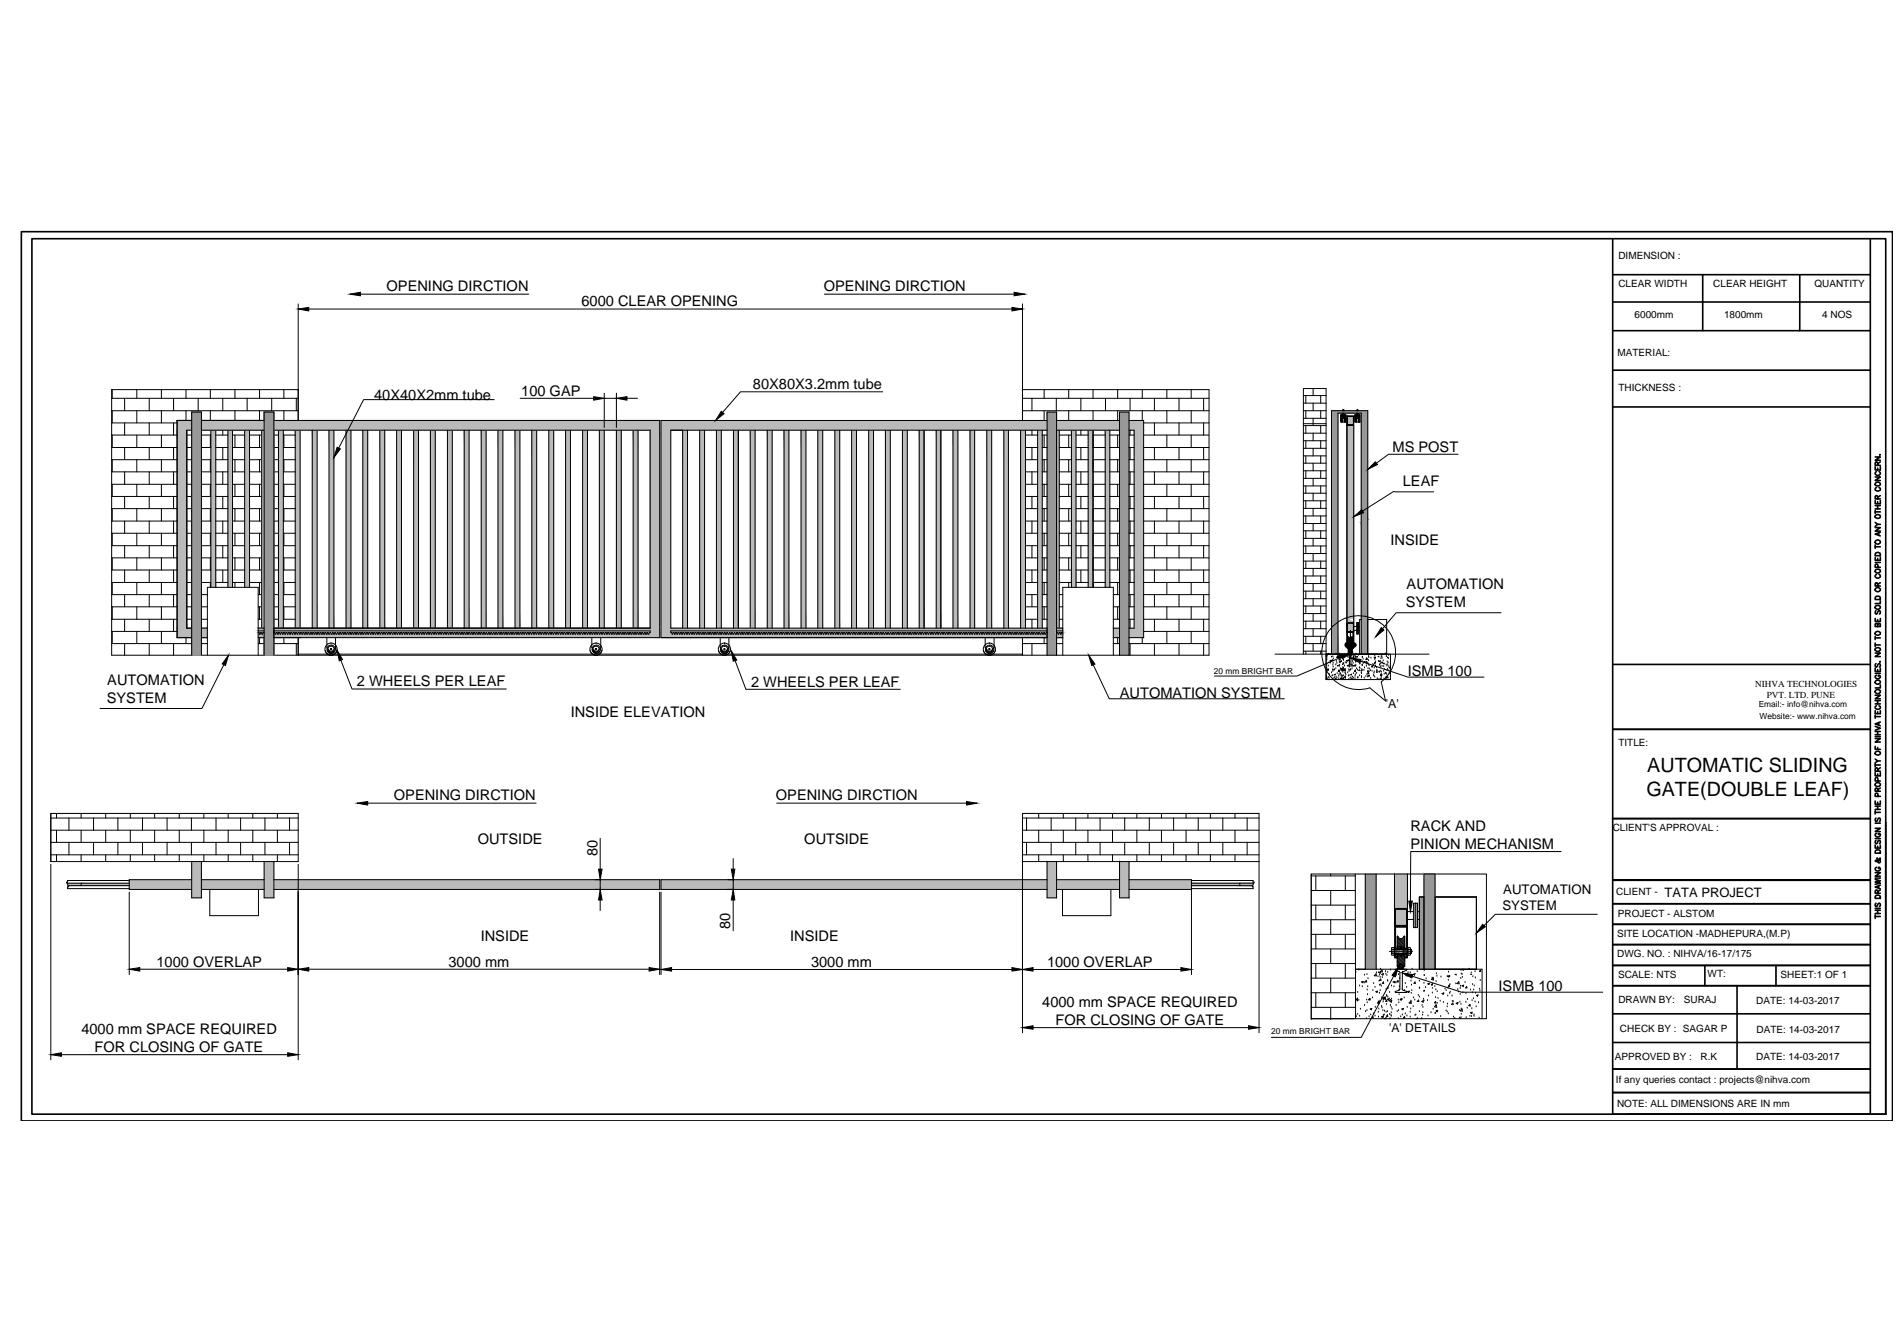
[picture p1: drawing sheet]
<svg xmlns="http://www.w3.org/2000/svg" width="297mm" height="210mm" viewBox="0 0 297 210" stroke-linecap="round" stroke-linejoin="round" font-family="sans-serif">
<defs><g id="words">
<g font-size="3.1">
<text x="257.8" y="124.7">GATE(DOUBLE LEAF)</text>
<text x="257.9" y="120.9">AUTOMATIC SLIDING</text>
</g>
<g font-size="2.3">
<text x="60.5" y="45.6">OPENING DIRCTION</text>
<text x="91.1" y="47.9">6000 CLEAR OPENING</text>
<text x="129" y="45.6">OPENING DIRCTION</text>
<text x="58.6" y="62.6">40X40X2mm tube</text>
<text x="81.6" y="61.9">100 GAP</text>
<text x="117.9" y="60.9">80X80X3.2mm tube</text>
<text x="218.1" y="70.7">MS POST</text>
<text x="219.7" y="76.1">LEAF</text>
<text x="217.7" y="85.2">INSIDE</text>
<text x="220.1" y="95">SYSTEM</text>
<text x="220.3" y="92.3">AUTOMATION</text>
<text x="16.8" y="107.2">AUTOMATION</text>
<text x="55.9" y="107.4">2 WHEELS PER LEAF</text>
<text x="117.6" y="107.5">2 WHEELS PER LEAF</text>
<text x="220.4" y="105.8">ISMB 100</text>
<text x="16.7" y="110">SYSTEM</text>
<text x="89.4" y="112.3">INSIDE ELEVATION</text>
<text x="175.3" y="109.3">AUTOMATION SYSTEM</text>
<text x="61.7" y="125.3">OPENING DIRCTION</text>
<text x="121.5" y="125.3">OPENING DIRCTION</text>
<text x="220.9" y="130.1">RACK AND</text>
<text x="74.8" y="132.1">OUTSIDE</text>
<text x="93.6" y="134.1" transform="rotate(-90 93.6 134.1)">80</text>
<text x="125.9" y="132.1">OUTSIDE</text>
<text x="220.9" y="132.9">PINION MECHANISM</text>
<text x="75.3" y="147.3">INSIDE</text>
<text x="114.3" y="145.4" transform="rotate(-90 114.3 145.4)">80</text>
<text x="123.7" y="147.3">INSIDE</text>
<text x="24.5" y="151.3">1000 OVERLAP</text>
<text x="70.2" y="151.3">3000 mm</text>
<text x="127" y="151.3">3000 mm</text>
<text x="164" y="151.3">1000 OVERLAP</text>
<text x="234.7" y="155.1">ISMB 100</text>
<text x="12.7" y="161.8">4000 mm SPACE REQUIRED</text>
<text x="163.2" y="157.6">4000 mm SPACE REQUIRED</text>
<text x="165.3" y="160.4">FOR CLOSING OF GATE</text>
<text x="14.8" y="164.6">FOR CLOSING OF GATE</text>
</g>
<g font-size="2.1">
<text x="235.2" y="142.4">SYSTEM</text>
<text x="235.4" y="139.9">AUTOMATION</text>
</g>
<text font-size="2" x="260.6" y="140.4">TATA PROJECT</text>
<g font-size="1.9">
<text x="217" y="110.8">'A'</text>
<text x="217.5" y="161.6">'A' DETAILS</text>
</g>
<g font-size="1.6">
<text x="253.4" y="40.6">DIMENSION :</text>
<text x="253.4" y="44.9">CLEAR WIDTH</text>
<text x="268.3" y="44.9">CLEAR HEIGHT</text>
<text x="284.1" y="44.9">QUANTITY</text>
<text x="255.9" y="49.7">6000mm</text>
<text x="270" y="49.7">1800mm</text>
<text x="285.3" y="49.8">4 NOS</text>
<text x="253.3" y="55.8">MATERIAL:</text>
<text x="253.4" y="61.2">THICKNESS :</text>
<text x="253.4" y="116.7">TITLE:</text>
<text x="252.5" y="130.1">CLIENT'S APPROVAL :</text>
<text x="253.1" y="140.2">CLIENT -</text>
<text x="253.3" y="143.5">PROJECT - ALSTOM</text>
<text x="253.2" y="146.7">SITE LOCATION -MADHEPURA,(M.P)</text>
<text x="253.2" y="149.8">DWG. NO. : NIHVA/16-17/175</text>
<text x="253.4" y="153">SCALE: NTS</text>
<text x="267.4" y="152.9">WT:</text>
<text x="278.8" y="153">SHEET:1 OF 1</text>
<text x="253.4" y="157">DRAWN BY:</text>
<text x="253.7" y="161.5">CHECK BY : SAGAR P</text>
<text x="263.7" y="157">SURAJ</text>
<text x="275" y="157.1">DATE: 14-03-2017</text>
<text x="275" y="161.7">DATE: 14-03-2017</text>
<text x="252.9" y="165.8">APPROVED BY :</text>
<text x="266.3" y="165.8">R.K</text>
<text x="275" y="165.8">DATE: 14-03-2017</text>
<text x="253" y="169.5">If any queries contact : projects@nihva.com</text>
<text x="253.2" y="173.3">NOTE: ALL DIMENSIONS ARE IN mm</text>
</g>
<g font-size="1.4">
<text x="274.8" y="107.6">NIHVA TECHNOLOGIES</text>
<text x="276.6" y="109.2">PVT. LTD. PUNE</text>
</g>
<g font-size="1.3">
<text x="190.1" y="105.4">20 mm BRIGHT BAR</text>
<text x="275.4" y="110.6">Email:- info@nihva.com</text>
<text x="275.5" y="112.6">Website:- www.nihva.com</text>
<text x="199.1" y="161.9">20 mm BRIGHT BAR</text>
</g>
</g></defs>
<!-- layer: 0 -->
<g fill="#bababa" stroke="#bababa" stroke-width=".16">
<path d="M166.4 99v.1z"/>
<path d="M41.3 99l.1 .1z"/>
<path d="M211.5 96.6l.5-.1v.1z"/>
<path d="M210.9 66.6h1.1v30.9z"/>
<path d="M194.1 138.2h2.2z"/>
<path d="M186.6 138.2h7.5z"/>
<path d="M186.6 138.6h7.5z"/>
<path d="M176.8 65.8v1.5h2.3zM176.8 65.8h2.3v1.5z"/>
<path d="M173.1 67.3v24.6h.7zM173.1 67.3h.7v24.6z"/>
<path d="M170.4 67.3v24.6h.8zM170.4 67.3h.8v24.6z"/>
<path d="M167.8 67.3v24.6h.7zM167.8 67.3h.7v24.6z"/>
<path d="M177.6 67.3v31h1.5zM177.6 67.3h1.5v31z"/>
<path d="M165.4 67.3v31h.5zM165.4 67.3h.5v31z"/>
<path d="M162.5 67.3v31h.7zM162.5 67.3h.7v31z"/>
<path d="M159.8 67.3v31h.8zM159.8 67.3h.8v31z"/>
<path d="M157.2 67.3v31h.7zM157.2 67.3h.7v31z"/>
<path d="M154.5 67.3v31h.8zM154.5 67.3h.8v31z"/>
<path d="M149.2 67.3v31h.8zM149.2 67.3h.8v31z"/>
<path d="M146.6 67.3v31h.7zM146.6 67.3h.7v31z"/>
<path d="M143.9 67.3v31h.8zM143.9 67.3h.8v31z"/>
<path d="M141.3 67.3v31h.8zM141.3 67.3h.8v31z"/>
<path d="M138.6 67.3v31h.8zM138.6 67.3h.8v31z"/>
<path d="M136 67.3v31h.8zM136 67.3h.8v31z"/>
<path d="M130.7 67.3v31h.8zM130.7 67.3h.8v31z"/>
<path d="M128.1 67.3v31h.7zM128.1 67.3h.7v31z"/>
<path d="M125.4 67.3v31h.8zM125.4 67.3h.8v31z"/>
<path d="M122.8 67.3v31h.7zM122.8 67.3h.7v31z"/>
<path d="M120.1 67.3v31h.8zM120.1 67.3h.8v31z"/>
<path d="M117.5 67.3v31h.7zM117.5 67.3h.7v31z"/>
<path d="M114.9 67.3v31h.7zM114.9 67.3h.7v31z"/>
<path d="M112.2 67.3v31h.7zM112.2 67.3h.7v31z"/>
<path d="M109.6 67.3v31h.7zM109.6 67.3h.7v31z"/>
<path d="M106.9 67.3v31h.8zM106.9 67.3h.8v31z"/>
<path d="M176.8 98.3v1.5h2.3zM176.8 98.3h2.3v1.5z"/>
<path d="M103.5 65.8v1.5h60.5zM103.5 65.8h60.5v1.5z"/>
<path d="M103.5 67.3v31h1.5zM103.5 67.3h1.5v31z"/>
<path d="M103.5 98.3v.4h60.5zM103.5 98.3h60.5v.4z"/>
<path d="M103.5 98.7v.3h1.5zM103.5 98.7h1.5v.3z"/>
<path d="M163.8 99l-.1 .3h.3zM163.8 99h.2v.3z"/>
<path d="M163.4 99v.3h.2zM163.4 99l.2 .3z"/>
<path d="M163.1 99l-.1 .3h.2zM163.1 99l.1 .3z"/>
<path d="M162.6 99v.3h.3zM162.6 99h.2l.1 .3z"/>
<path d="M162.3 99l-.1 .3h.3zM162.3 99h.1l.1 .3z"/>
<path d="M161.9 99l-.1 .3h.3zM161.9 99h.1l.1 .3z"/>
<path d="M161.5 99v.3h.2zM161.5 99h.1l.1 .3z"/>
<path d="M161.1 99v.3h.2zM161.1 99h.1l.1 .3z"/>
<path d="M160.7 99v.3h.3zM160.7 99h.2l.1 .3z"/>
<path d="M160.4 99l-.1 .3h.3zM160.4 99h.1l.1 .3z"/>
<path d="M160 99l-.1 .3h.3zM160 99h.1l.1 .3z"/>
<path d="M159.6 99v.3h.2zM159.6 99h.1l.1 .3z"/>
<path d="M159.2 99v.3h.2zM159.2 99h.1l.1 .3z"/>
<path d="M158.8 99v.3h.2zM158.8 99h.2v.3z"/>
<path d="M158.5 99l-.1 .3h.3zM158.5 99h.1l.1 .3z"/>
<path d="M158.1 99l-.1 .3h.3zM158.1 99h.1l.1 .3z"/>
<path d="M157.7 99l-.1 .3h.3zM157.7 99h.1l.1 .3z"/>
<path d="M157.3 99l-.1 .3h.3zM157.3 99h.1l.1 .3z"/>
<path d="M156.9 99l-.1 .3h.3zM156.9 99h.2v.3z"/>
<path d="M156.5 99v.3h.3zM156.5 99h.2l.1 .3z"/>
<path d="M156.2 99l-.1 .3h.3zM156.2 99h.1l.1 .3z"/>
<path d="M155.8 99l-.1 .3h.3zM155.8 99h.1l.1 .3z"/>
<path d="M155.4 99l-.1 .3h.3zM155.4 99h.1l.1 .3z"/>
<path d="M155 99l-.1 .3h.3zM155 99h.2v.3z"/>
<path d="M154.6 99v.3h.3zM154.6 99h.2l.1 .3z"/>
<path d="M154.3 99l-.1 .3h.3zM154.3 99h.1l.1 .3z"/>
<path d="M153.9 99l-.1 .3h.3zM153.9 99h.1l.1 .3z"/>
<path d="M153.5 99l-.1 .3h.3zM153.5 99h.1l.1 .3z"/>
<path d="M153.1 99l-.1 .3h.3zM153.1 99h.1l.1 .3z"/>
<path d="M152.7 99v.3h.3zM152.7 99h.2l.1 .3z"/>
<path d="M152.4 99l-.1 .3h.3zM152.4 99h.1l.1 .3z"/>
<path d="M152 99l-.1 .3h.3zM152 99h.1l.1 .3z"/>
<path d="M151.6 99l-.1 .3h.3zM151.6 99h.1l.1 .3z"/>
<path d="M151.2 99l-.1 .3h.3zM151.2 99h.1l.1 .3z"/>
<path d="M150.8 99l-.1 .3h.3zM150.8 99h.2v.3z"/>
<path d="M150.5 99l-.1 .3h.3zM150.5 99h.1l.1 .3z"/>
<path d="M150.1 99l-.1 .3h.3zM150.1 99h.1l.1 .3z"/>
<path d="M149.7 99l-.1 .3h.3zM149.7 99h.1l.1 .3z"/>
<path d="M149.3 99l-.1 .3h.3zM149.3 99h.1l.1 .3z"/>
<path d="M148.9 99l-.1 .3h.3zM148.9 99h.2v.3z"/>
<path d="M148.5 99v.3h.3zM148.5 99h.2l.1 .3z"/>
<path d="M148.2 99l-.1 .3h.3zM148.2 99h.1l.1 .3z"/>
<path d="M147.8 99l-.1 .3h.3zM147.8 99h.1l.1 .3z"/>
<path d="M147.4 99l-.1 .3h.3zM147.4 99h.1l.1 .3z"/>
<path d="M147 99l-.1 .3h.3zM147 99h.2v.3z"/>
<path d="M146.6 99v.3h.3zM146.6 99h.2l.1 .3z"/>
<path d="M146.3 99l-.1 .3h.3zM146.3 99h.1l.1 .3z"/>
<path d="M145.9 99l-.1 .3h.3zM145.9 99h.1l.1 .3z"/>
<path d="M145.5 99l-.1 .3h.3zM145.5 99h.1l.1 .3z"/>
<path d="M145.1 99l-.1 .3h.3zM145.1 99h.1l.1 .3z"/>
<path d="M144.7 99v.3h.2zM144.7 99h.2v.3z"/>
<path d="M144.4 99l-.1 .3h.3zM144.4 99h.1l.1 .3z"/>
<path d="M144 99l-.1 .3h.3zM144 99h.1l.1 .3z"/>
<path d="M143.6 99l-.1 .3h.3zM143.6 99h.1l.1 .3z"/>
<path d="M143.2 99l-.1 .3h.3zM143.2 99h.1l.1 .3z"/>
<path d="M142.8 99l-.1 .3h.3zM142.8 99h.2v.3z"/>
<path d="M142.5 99l-.1 .3h.2zM142.5 99h.1v.3z"/>
<path d="M142.1 99l-.1 .3h.2zM142.1 99h.1v.3z"/>
<path d="M141.7 99l-.1 .3h.3zM141.7 99h.1l.1 .3z"/>
<path d="M141.3 99l-.1 .3h.3zM141.3 99h.1l.1 .3z"/>
<path d="M140.9 99l-.1 .3h.3zM140.9 99h.2v.3z"/>
<path d="M140.5 99v.3h.2zM140.5 99h.2v.3z"/>
<path d="M140.2 99l-.1 .3h.2zM140.2 99h.1v.3z"/>
<path d="M139.8 99l-.1 .3h.3zM139.8 99h.1l.1 .3z"/>
<path d="M139.4 99l-.1 .3h.3zM139.4 99l.2 .3z"/>
<path d="M139 99l-.1 .3h.3zM139 99l.2 .3z"/>
<path d="M138.6 99v.3h.2zM138.6 99l.2 .3z"/>
<path d="M138.3 99l-.1 .3h.2zM138.3 99l.1 .3z"/>
<path d="M137.8 99v.3h.2zM137.8 99h.2v.3z"/>
<path d="M137.5 99l-.1 .3h.3zM137.5 99h.1l.1 .3z"/>
<path d="M137.1 99l-.1 .3h.3zM137.1 99h.1l.1 .3z"/>
<path d="M136.7 99v.3h.2zM136.7 99h.1l.1 .3z"/>
<path d="M136.3 99v.3h.2zM136.3 99h.1l.1 .3z"/>
<path d="M135.9 99v.3h.2zM135.9 99h.2v.3z"/>
<path d="M135.6 99l-.1 .3h.3zM135.6 99h.1l.1 .3z"/>
<path d="M135.2 99l-.1 .3h.3zM135.2 99h.1l.1 .3z"/>
<path d="M134.8 99l-.1 .3h.3zM134.8 99h.1l.1 .3z"/>
<path d="M134.4 99v.3h.2zM134.4 99h.1l.1 .3z"/>
<path d="M134 99v.3h.2zM134 99h.2v.3z"/>
<path d="M133.6 99v.3h.3zM133.6 99h.2l.1 .3z"/>
<path d="M133.3 99l-.1 .3h.3zM133.3 99h.1l.1 .3z"/>
<path d="M132.9 99l-.1 .3h.3zM132.9 99h.1l.1 .3z"/>
<path d="M132.5 99l-.1 .3h.3zM132.5 99h.1l.1 .3z"/>
<path d="M132.1 99l-.1 .3h.3zM132.1 99h.1l.1 .3z"/>
<path d="M131.7 99v.3h.3zM131.7 99h.2l.1 .3z"/>
<path d="M131.4 99l-.1 .3h.3zM131.4 99h.1l.1 .3z"/>
<path d="M131 99l-.1 .3h.3zM131 99h.1l.1 .3z"/>
<path d="M130.6 99l-.1 .3h.3zM130.6 99h.1l.1 .3z"/>
<path d="M130.2 99l-.1 .3h.3zM130.2 99h.1l.1 .3z"/>
<path d="M129.8 99v.3h.2zM129.8 99h.2v.3z"/>
<path d="M129.5 99l-.1 .3h.3zM129.5 99h.1l.1 .3z"/>
<path d="M129.1 99l-.1 .3h.3zM129.1 99h.1l.1 .3z"/>
<path d="M128.7 99l-.1 .3h.3zM128.7 99h.1l.1 .3z"/>
<path d="M128.3 99l-.1 .3h.3zM128.3 99h.1l.1 .3z"/>
<path d="M127.9 99l-.1 .3h.3zM127.9 99h.2v.3z"/>
<path d="M127.6 99l-.1 .3h.3zM127.6 99h.1l.1 .3z"/>
<path d="M127.2 99l-.1 .3h.3zM127.2 99h.1l.1 .3z"/>
<path d="M126.8 99l-.1 .3h.3zM126.8 99h.1l.1 .3z"/>
<path d="M126.4 99l-.1 .3h.3zM126.4 99h.1l.1 .3z"/>
<path d="M126 99l-.1 .3h.3zM126 99h.2v.3z"/>
<path d="M125.6 99v.3h.3zM125.6 99h.2l.1 .3z"/>
<path d="M125.3 99l-.1 .3h.3zM125.3 99h.1l.1 .3z"/>
<path d="M124.9 99l-.1 .3h.3zM124.9 99h.1l.1 .3z"/>
<path d="M124.5 99l-.1 .3h.3zM124.5 99h.1l.1 .3z"/>
<path d="M124.1 99l-.1 .3h.3zM124.1 99h.1l.1 .3z"/>
<path d="M123.7 99v.3h.3zM123.7 99h.2l.1 .3z"/>
<path d="M123.4 99l-.1 .3h.3zM123.4 99h.1l.1 .3z"/>
<path d="M123 99l-.1 .3h.3zM123 99h.1l.1 .3z"/>
<path d="M122.6 99l-.1 .3h.3zM122.6 99h.1l.1 .3z"/>
<path d="M122.2 99l-.1 .3h.3zM122.2 99h.1l.1 .3z"/>
<path d="M121.8 99v.3h.2zM121.8 99h.2v.3z"/>
<path d="M121.5 99l-.1 .3h.3zM121.5 99h.1l.1 .3z"/>
<path d="M121.1 99l-.1 .3h.3zM121.1 99h.1l.1 .3z"/>
<path d="M120.7 99l-.1 .3h.3zM120.7 99h.1l.1 .3z"/>
<path d="M120.3 99l-.1 .3h.3zM120.3 99h.1l.1 .3z"/>
<path d="M119.9 99l-.1 .3h.3zM119.9 99h.2v.3z"/>
<path d="M119.5 99v.3h.3zM119.5 99h.2l.1 .3z"/>
<path d="M119.2 99l-.1 .3h.2zM119.2 99h.1v.3z"/>
<path d="M118.8 99l-.1 .3h.3zM118.8 99h.1l.1 .3z"/>
<path d="M118.4 99l-.1 .3h.3zM118.4 99h.1l.1 .3z"/>
<path d="M118 99l-.1 .3h.3zM118 99h.2v.3z"/>
<path d="M117.6 99v.3h.2zM117.6 99h.2v.3z"/>
<path d="M117.3 99l-.1 .3h.2zM117.3 99h.1v.3z"/>
<path d="M116.9 99l-.1 .3h.3zM116.9 99h.1l.1 .3z"/>
<path d="M116.5 99l-.1 .3h.3zM116.5 99h.1l.1 .3z"/>
<path d="M116.1 99l-.1 .3h.3zM116.1 99h.1l.1 .3z"/>
<path d="M115.7 99v.3h.2zM115.7 99h.2v.3z"/>
<path d="M115.4 99l-.1 .3h.2zM115.4 99h.1v.3z"/>
<path d="M115 99l-.1 .3h.2zM115 99l.1 .3z"/>
<path d="M114.6 99l-.1 .3h.3zM114.6 99l.2 .3z"/>
<path d="M114.2 99l-.1 .3h.3zM114.2 99l.2 .3z"/>
<path d="M113.8 99l-.1 .3h.3zM113.8 99l.2 .3z"/>
<path d="M113.4 99v.3h.2zM113.4 99h.1l.1 .3z"/>
<path d="M113 99v.3h.2zM113 99h.2v.3z"/>
<path d="M112.6 99v.3h.3zM112.6 99h.2l.1 .3z"/>
<path d="M112.3 99l-.1 .3h.3zM112.3 99h.1l.1 .3z"/>
<path d="M111.9 99l-.1 .3h.3zM111.9 99h.1l.1 .3z"/>
<path d="M111.5 99v.3h.2zM111.5 99h.1l.1 .3z"/>
<path d="M111.1 99v.3h.2zM111.1 99h.2v.3z"/>
<path d="M110.7 99v.3h.3zM110.7 99h.2l.1 .3z"/>
<path d="M110.4 99l-.1 .3h.3zM110.4 99h.1l.1 .3z"/>
<path d="M110 99l-.1 .3h.3zM110 99h.1l.1 .3z"/>
<path d="M109.6 99v.3h.2zM109.6 99h.1l.1 .3z"/>
<path d="M109.2 99l-.1 .3h.3zM109.2 99h.1l.1 .3z"/>
<path d="M108.8 99v.3h.3zM108.8 99h.2l.1 .3z"/>
<path d="M108.5 99l-.1 .3h.3zM108.5 99h.1l.1 .3z"/>
<path d="M108.1 99l-.1 .3h.3zM108.1 99h.1l.1 .3z"/>
<path d="M107.7 99l-.1 .3h.3zM107.7 99h.1l.1 .3z"/>
<path d="M107.3 99l-.1 .3h.3zM107.3 99h.1l.1 .3z"/>
<path d="M106.9 99l-.1 .3h.3zM106.9 99h.2v.3z"/>
<path d="M106.6 99l-.1 .3h.3zM106.6 99h.1l.1 .3z"/>
<path d="M106.2 99l-.1 .3h.3zM106.2 99h.1l.1 .3z"/>
<path d="M105.8 99l-.1 .3h.3zM105.8 99h.1l.1 .3z"/>
<path d="M105.4 99l-.1 .3h.3zM105.4 99h.1l.1 .3z"/>
<path d="M103.5 99v.3h1.7zM103.5 99h1.7v.3z"/>
<path d="M103.5 99.3v.5h60.5zM103.5 99.3h60.5v.5z"/>
<path d="M174.3 98.3v1.5h1zM174.3 98.3h1v1.5z"/>
<path d="M165.4 65.8v1.5h9.9zM165.4 65.8h9.9v1.5z"/>
<path d="M99.1 67.3v31h.8zM99.1 67.3h.8v31z"/>
<path d="M96.5 67.3v31h.8zM96.5 67.3h.8v31z"/>
<path d="M93.9 67.3v31h.7zM93.9 67.3h.7v31z"/>
<path d="M91.2 67.3v31h.8zM91.2 67.3h.8v31z"/>
<path d="M88.6 67.3v31h.7zM88.6 67.3h.7v31z"/>
<path d="M85.9 67.3v31h.8zM85.9 67.3h.8v31z"/>
<path d="M83.3 67.3v31h.7zM83.3 67.3h.7v31z"/>
<path d="M80.6 67.3v31h.8zM80.6 67.3h.8v31z"/>
<path d="M78 67.3v31h.7zM78 67.3h.7v31z"/>
<path d="M75.4 67.3v31h.7zM75.4 67.3h.7v31z"/>
<path d="M72.7 67.3v31h.7zM72.7 67.3h.7v31z"/>
<path d="M70.1 67.3v31h.7zM70.1 67.3h.7v31z"/>
<path d="M67.4 67.3v31h.8zM67.4 67.3h.8v31z"/>
<path d="M64.8 67.3v31h.7zM64.8 67.3h.7v31z"/>
<path d="M62.1 67.3v31h.8zM62.1 67.3h.8v31z"/>
<path d="M59.5 67.3v31h.7zM59.5 67.3h.7v31z"/>
<path d="M56.8 67.3v31h.8zM56.8 67.3h.8v31z"/>
<path d="M54.2 67.3v31h.7zM54.2 67.3h.7v31z"/>
<path d="M51.5 67.3v31h.8zM51.5 67.3h.8v31z"/>
<path d="M48.9 67.3v31h.8zM48.9 67.3h.8v31z"/>
<path d="M46.2 67.3v31h.8zM46.2 67.3h.8v31z"/>
<path d="M43.6 67.3v31h.8zM43.6 67.3h.8v31z"/>
<path d="M27.7 65.8v1.5h2.3zM27.7 65.8h2.3v1.5z"/>
<path d="M38.3 67.3v24.6h.8zM38.3 67.3h.8v24.6z"/>
<path d="M35.7 67.3v24.6h.7zM35.7 67.3h.7v24.6z"/>
<path d="M33 67.3v24.6h.8zM33 67.3h.8v24.6z"/>
<path d="M27.7 67.3v31h1.6zM27.7 67.3h1.6v31z"/>
<path d="M27.7 98.3v1.5h2.3zM27.7 98.3h2.3v1.5z"/>
<path d="M218.4 136.8v5.4h2zM218.4 136.8h2v5.4z"/>
<path d="M218.5 142.3v2.6h1.8zM218.5 142.3h1.8v2.6z"/>
<path d="M133.4 67.3v31h.7zM133.4 67.3h.7v31z"/>
<path d="M151.9 67.3v31h.7zM151.9 67.3h.7v31z"/>
<path d="M165.4 98.3v.4h1zM165.4 98.3h1v.4z"/>
<path d="M165.4 98.7v.3h1zM165.4 98.7h1v.3z"/>
<path d="M166.2 99v.1h.2zM166.2 99l.2 .1z"/>
<path d="M166 99l.2 .1zM166 99h.2v.1z"/>
<path d="M165.9 99l-.1 .1h.2zM165.9 99l.1 .1z"/>
<path d="M165.6 99l.2 .1zM165.6 99h.3l-.1 .1z"/>
<path d="M165.4 99v.1h.3zM165.4 99l.3 .1z"/>
<path d="M166.2 99.1v.2h.2zM166.2 99.1h.2v.2z"/>
<path d="M166 99.1l.2 .2zM166 99.1h.2v.2z"/>
<path d="M165.8 99.1v.2h.3zM165.8 99.1h.2l.1 .2z"/>
<path d="M165.7 99.1l.1 .2zM165.7 99.1h.1v.2z"/>
<path d="M165.4 99.1v.2h.3zM165.4 99.1h.3v.2z"/>
<path d="M165.4 99.3v.5h1zM165.4 99.3h1v.5z"/>
<path d="M211 65.2v1.3h.9zM211 65.2h.9v1.3z"/>
<path d="M42.9 65.8v1.5h60.4zM42.9 65.8h60.4v1.5z"/>
<path d="M101.8 67.3v31h1.5zM101.8 67.3h1.5v31z"/>
<path d="M42.9 98.3v1.5h60.4zM42.9 98.3h60.4v1.5z"/>
<path d="M31.5 98.3v1.5h1zM31.5 98.3h1v1.5z"/>
<path d="M40.4 98.3v.4h1zM40.4 98.3h1v.4z"/>
<path d="M40.4 98.7v.3h1zM40.4 98.7h1v.3z"/>
<path d="M41.2 99l.2 .1zM41.2 99l.2 .1z"/>
<path d="M40.9 99l.3 .1zM40.9 99h.3v.1z"/>
<path d="M40.8 99l.2 .1zM40.8 99l.2 .1z"/>
<path d="M40.6 99l.2 .1zM40.6 99h.2v.1z"/>
<path d="M40.4 99l.2 .1zM40.4 99l.2 .1z"/>
<path d="M41.2 99.1l-.1 .2h.3zM41.2 99.1h.2v.2z"/>
<path d="M41 99.1l.1 .2zM41 99.1h.2l-.1 .2z"/>
<path d="M40.8 99.1l-.1 .2h.3zM40.8 99.1h.2v.2z"/>
<path d="M40.6 99.1l.1 .2zM40.6 99.1h.2l-.1 .2z"/>
<path d="M40.4 99.1v.2h.2zM40.4 99.1h.2v.2z"/>
<path d="M40.4 99.3v.5h1zM40.4 99.3h1v.5z"/>
<path d="M210.9 96.8h1.1l-.5-.2zM211.5 96.6h.5v.2z"/>
<path d="M210.9 66.6v30.9h1.1zM210.9 96.8v.7h1.1zM210.9 96.8h1.1v.7z"/>
<path d="M164 134.9v2.8h1.4zM164 134.9h1.4v2.8z"/>
<path d="M41.4 134.9v2.8h1.5zM41.4 134.9h1.5v2.8z"/>
<path d="M30 134.9v2.8h1.5zM30 134.9h1.5v2.8z"/>
<path d="M164 137.7v1.5h1.4zM164 137.7h1.4v1.5z"/>
<path d="M103.5 137.7v1.5h60.5zM103.5 137.7h60.5v1.5z"/>
<path d="M42.9 137.7v1.5h60.4zM42.9 137.7h60.4v1.5z"/>
<path d="M41.4 137.7v1.5h1.5zM41.4 137.7h1.5v1.5z"/>
<path d="M31.5 137.7v1.5h9.9zM31.5 137.7h9.9v1.5z"/>
<path d="M30 137.7v1.5h1.5zM30 137.7h1.5v1.5z"/>
<path d="M20.2 137.7v1.5h9.8zM20.2 137.7h9.8v1.5z"/>
<path d="M175.3 134.9v5.6h1.5zM175.3 134.9h1.5v5.6z"/>
<path d="M164 139.2v1.3h1.4zM164 139.2h1.4v1.3z"/>
<path d="M41.4 139.2v1.3h1.5zM41.4 139.2h1.5v1.3z"/>
<path d="M30 139.2v1.3h1.5zM30 139.2h1.5v1.3z"/>
<path d="M176.8 137.7v1.5h9.8zM176.8 137.7h9.8v1.5z"/>
<path d="M165.4 137.7v1.5h9.9zM165.4 137.7h9.9v1.5z"/>
<path d="M194.1 138.2h2.2zM194.1 138.2h2.2z"/>
<path d="M194.1 138.2v.4h2zM194.1 138.2h2.2l-.2 .4z"/>
<path d="M186.6 138.2v.4h7.5zM186.6 138.2h7.5v.4z"/>
<path d="M194.1 138.6h2zM194.1 138.6h2zM194.1 138.6h2z"/>
<path d="M12.7 138.2v.4h7.5zM12.7 138.2h7.5v.4z"/>
<path d="M10.5 138.2l.2 .4h2zM10.5 138.2h2.2v.4z"/>
<path d="M211 97.6v1.3h.9zM211 97.6h.9v1.3z"/>
<path d="M31.5 65.8v1.5h9.9zM31.5 65.8h9.9v1.5z"/>
<path d="M105 98.7v.3h59zM105 98.7h59v.3z"/>
<path d="M163.5 99l.1 .3h.1zM163.5 99h.3l-.1 .3z"/>
<path d="M163.2 99v.3h.2zM163.2 99h.2v.3z"/>
<path d="M162.8 99l.1 .3h.1zM162.8 99h.3l-.1 .3z"/>
<path d="M162.4 99l.1 .3h.1zM162.4 99h.2v.3z"/>
<path d="M162 99l.1 .3h.1zM162 99h.3l-.1 .3z"/>
<path d="M161.6 99l.1 .3h.1zM161.6 99h.3l-.1 .3z"/>
<path d="M161.2 99l.1 .3h.2zM161.2 99h.3v.3z"/>
<path d="M160.9 99l.1 .3h.1zM160.9 99h.2v.3z"/>
<path d="M160.5 99l.1 .3h.1zM160.5 99h.2v.3z"/>
<path d="M160.1 99l.1 .3h.1zM160.1 99h.3l-.1 .3z"/>
<path d="M159.7 99l.1 .3h.1zM159.7 99h.3l-.1 .3z"/>
<path d="M159.3 99l.1 .3h.2zM159.3 99h.3v.3z"/>
<path d="M159 99v.3h.2zM159 99h.2v.3z"/>
<path d="M158.6 99l.1 .3h.1zM158.6 99h.2v.3z"/>
<path d="M158.2 99l.1 .3h.1zM158.2 99h.3l-.1 .3z"/>
<path d="M157.8 99l.2 .3zM157.8 99h.3l-.1 .3z"/>
<path d="M157.4 99l.2 .3zM157.4 99h.3l-.1 .3z"/>
<path d="M157.1 99l.1 .3zM157.1 99h.2l-.1 .3z"/>
<path d="M156.7 99l.1 .3zM156.7 99h.2l-.1 .3z"/>
<path d="M156.3 99l.2 .3zM156.3 99h.2v.3z"/>
<path d="M155.9 99l.2 .3zM155.9 99h.3l-.1 .3z"/>
<path d="M155.5 99l.2 .3zM155.5 99h.3l-.1 .3z"/>
<path d="M155.2 99l.1 .3zM155.2 99h.2l-.1 .3z"/>
<path d="M154.8 99l.1 .3zM154.8 99h.2l-.1 .3z"/>
<path d="M154.4 99l.2 .3zM154.4 99h.2v.3z"/>
<path d="M154 99l.2 .3zM154 99h.3l-.1 .3z"/>
<path d="M153.6 99l.2 .3zM153.6 99h.3l-.1 .3z"/>
<path d="M153.2 99l.2 .3zM153.2 99h.3l-.1 .3z"/>
<path d="M152.9 99l.1 .3zM152.9 99h.2l-.1 .3z"/>
<path d="M152.5 99l.2 .3zM152.5 99h.2v.3z"/>
<path d="M152.1 99l.2 .3zM152.1 99h.3l-.1 .3z"/>
<path d="M151.7 99l.2 .3zM151.7 99h.3l-.1 .3z"/>
<path d="M151.3 99l.2 .3zM151.3 99h.3l-.1 .3z"/>
<path d="M151 99l.1 .3zM151 99h.2l-.1 .3z"/>
<path d="M150.6 99l.1 .3zM150.6 99h.2l-.1 .3z"/>
<path d="M150.2 99l.2 .3zM150.2 99h.3l-.1 .3z"/>
<path d="M149.8 99l.2 .3zM149.8 99h.3l-.1 .3z"/>
<path d="M149.4 99l.2 .3zM149.4 99h.3l-.1 .3z"/>
<path d="M149.1 99l.1 .3zM149.1 99h.2l-.1 .3z"/>
<path d="M148.7 99l.1 .3zM148.7 99h.2l-.1 .3z"/>
<path d="M148.3 99l.2 .3zM148.3 99h.2v.3z"/>
<path d="M147.9 99l.2 .3zM147.9 99h.3l-.1 .3z"/>
<path d="M147.5 99l.2 .3zM147.5 99h.3l-.1 .3z"/>
<path d="M147.2 99l.1 .3zM147.2 99h.2l-.1 .3z"/>
<path d="M146.8 99l.1 .3zM146.8 99h.2l-.1 .3z"/>
<path d="M146.4 99l.2 .3zM146.4 99h.2v.3z"/>
<path d="M146 99l.2 .3zM146 99h.3l-.1 .3z"/>
<path d="M145.6 99l.2 .3zM145.6 99h.3l-.1 .3z"/>
<path d="M145.2 99l.2 .3zM145.2 99h.3l-.1 .3z"/>
<path d="M144.9 99l.1 .3zM144.9 99h.2l-.1 .3z"/>
<path d="M144.5 99l.2 .3zM144.5 99h.2v.3z"/>
<path d="M144.1 99l.2 .3zM144.1 99h.3l-.1 .3z"/>
<path d="M143.7 99l.1 .3h.1zM143.7 99h.3l-.1 .3z"/>
<path d="M143.3 99l.1 .3h.1zM143.3 99h.3l-.1 .3z"/>
<path d="M143 99v.3h.1zM143 99h.2l-.1 .3z"/>
<path d="M142.6 99v.3h.1zM142.6 99h.2l-.1 .3z"/>
<path d="M142.2 99v.3h.2zM142.2 99h.3l-.1 .3z"/>
<path d="M141.8 99l.1 .3h.1zM141.8 99h.3l-.1 .3z"/>
<path d="M141.4 99l.1 .3h.1zM141.4 99h.3l-.1 .3z"/>
<path d="M141.1 99v.3h.1zM141.1 99h.2l-.1 .3z"/>
<path d="M140.7 99v.3h.1zM140.7 99h.2l-.1 .3z"/>
<path d="M140.3 99v.3h.2zM140.3 99h.2v.3z"/>
<path d="M139.9 99l.1 .3h.1zM139.9 99h.3l-.1 .3z"/>
<path d="M139.5 99l.1 .3h.1zM139.5 99h.3l-.1 .3z"/>
<path d="M139.1 99l.1 .3h.1zM139.1 99h.3l-.1 .3z"/>
<path d="M138.7 99l.1 .3h.1zM138.7 99h.3l-.1 .3z"/>
<path d="M138.3 99l.1 .3h.2zM138.3 99h.3v.3z"/>
<path d="M138 99v.3h.2zM138 99h.3l-.1 .3z"/>
<path d="M137.6 99l.1 .3h.1zM137.6 99h.2v.3z"/>
<path d="M137.2 99l.1 .3h.1zM137.2 99h.3l-.1 .3z"/>
<path d="M136.8 99l.1 .3h.1zM136.8 99h.3l-.1 .3z"/>
<path d="M136.4 99l.1 .3h.2zM136.4 99h.3v.3z"/>
<path d="M136.1 99v.3h.2zM136.1 99h.2v.3z"/>
<path d="M135.7 99l.1 .3h.1zM135.7 99h.2v.3z"/>
<path d="M135.3 99l.1 .3h.1zM135.3 99h.3l-.1 .3z"/>
<path d="M134.9 99l.1 .3h.1zM134.9 99h.3l-.1 .3z"/>
<path d="M134.5 99l.1 .3h.1zM134.5 99h.3l-.1 .3z"/>
<path d="M134.2 99v.3h.2zM134.2 99h.2v.3z"/>
<path d="M133.8 99l.1 .3h.1zM133.8 99h.2v.3z"/>
<path d="M133.4 99l.2 .3zM133.4 99h.2v.3z"/>
<path d="M133 99l.2 .3zM133 99h.3l-.1 .3z"/>
<path d="M132.6 99l.2 .3zM132.6 99h.3l-.1 .3z"/>
<path d="M132.2 99l.2 .3zM132.2 99h.3l-.1 .3z"/>
<path d="M131.9 99l.1 .3zM131.9 99h.2l-.1 .3z"/>
<path d="M131.5 99l.2 .3zM131.5 99h.2v.3z"/>
<path d="M131.1 99l.2 .3zM131.1 99h.3l-.1 .3z"/>
<path d="M130.7 99l.2 .3zM130.7 99h.3l-.1 .3z"/>
<path d="M130.3 99l.2 .3zM130.3 99h.3l-.1 .3z"/>
<path d="M130 99l.1 .3zM130 99h.2l-.1 .3z"/>
<path d="M129.6 99l.2 .3zM129.6 99h.2v.3z"/>
<path d="M129.2 99l.2 .3zM129.2 99h.3l-.1 .3z"/>
<path d="M128.8 99l.2 .3zM128.8 99h.3l-.1 .3z"/>
<path d="M128.4 99l.2 .3zM128.4 99h.3l-.1 .3z"/>
<path d="M128.1 99l.1 .3zM128.1 99h.2l-.1 .3z"/>
<path d="M127.7 99l.1 .3zM127.7 99h.2l-.1 .3z"/>
<path d="M127.3 99l.2 .3zM127.3 99h.3l-.1 .3z"/>
<path d="M126.9 99l.2 .3zM126.9 99h.3l-.1 .3z"/>
<path d="M126.5 99l.2 .3zM126.5 99h.3l-.1 .3z"/>
<path d="M126.2 99l.1 .3zM126.2 99h.2l-.1 .3z"/>
<path d="M125.8 99l.1 .3zM125.8 99h.2l-.1 .3z"/>
<path d="M125.4 99l.2 .3zM125.4 99h.2v.3z"/>
<path d="M125 99l.2 .3zM125 99h.3l-.1 .3z"/>
<path d="M124.6 99l.2 .3zM124.6 99h.3l-.1 .3z"/>
<path d="M124.2 99l.2 .3zM124.2 99h.3l-.1 .3z"/>
<path d="M123.9 99l.1 .3zM123.9 99h.2l-.1 .3z"/>
<path d="M123.5 99l.2 .3zM123.5 99h.2v.3z"/>
<path d="M123.1 99l.2 .3zM123.1 99h.3l-.1 .3z"/>
<path d="M122.7 99l.2 .3zM122.7 99h.3l-.1 .3z"/>
<path d="M122.3 99l.2 .3zM122.3 99h.3l-.1 .3z"/>
<path d="M122 99l.1 .3zM122 99h.2l-.1 .3z"/>
<path d="M121.6 99l.2 .3zM121.6 99h.2v.3z"/>
<path d="M121.2 99l.2 .3zM121.2 99h.3l-.1 .3z"/>
<path d="M120.8 99l.2 .3zM120.8 99h.3l-.1 .3z"/>
<path d="M120.4 99l.2 .3zM120.4 99h.3l-.1 .3z"/>
<path d="M120.1 99l.1 .3zM120.1 99h.2l-.1 .3z"/>
<path d="M119.7 99l.1 .3zM119.7 99h.2l-.1 .3z"/>
<path d="M119.3 99v.3h.2zM119.3 99h.2v.3z"/>
<path d="M118.9 99l.1 .3h.1zM118.9 99h.3l-.1 .3z"/>
<path d="M118.5 99l.1 .3h.1zM118.5 99h.3l-.1 .3z"/>
<path d="M118.2 99v.3h.1zM118.2 99h.2l-.1 .3z"/>
<path d="M117.8 99v.3h.1zM117.8 99h.2l-.1 .3z"/>
<path d="M117.4 99v.3h.2zM117.4 99h.2v.3z"/>
<path d="M117 99l.1 .3h.1zM117 99h.3l-.1 .3z"/>
<path d="M116.6 99l.1 .3h.1zM116.6 99h.3l-.1 .3z"/>
<path d="M116.2 99l.1 .3h.1zM116.2 99h.3l-.1 .3z"/>
<path d="M115.9 99v.3h.1zM115.9 99h.2l-.1 .3z"/>
<path d="M115.5 99v.3h.2zM115.5 99h.2v.3z"/>
<path d="M115.1 99v.3h.2zM115.1 99h.3l-.1 .3z"/>
<path d="M114.7 99l.1 .3h.1zM114.7 99h.3l-.1 .3z"/>
<path d="M114.3 99l.1 .3h.1zM114.3 99h.3l-.1 .3z"/>
<path d="M113.9 99l.1 .3h.1zM113.9 99h.3l-.1 .3z"/>
<path d="M113.5 99l.1 .3h.1zM113.5 99h.3l-.1 .3z"/>
<path d="M113.2 99v.3h.2zM113.2 99h.2v.3z"/>
<path d="M112.8 99l.1 .3h.1zM112.8 99h.2v.3z"/>
<path d="M112.4 99l.1 .3h.1zM112.4 99h.2v.3z"/>
<path d="M112 99l.1 .3h.1zM112 99h.3l-.1 .3z"/>
<path d="M111.6 99l.1 .3h.1zM111.6 99h.3l-.1 .3z"/>
<path d="M111.3 99v.3h.2zM111.3 99h.2v.3z"/>
<path d="M110.9 99l.1 .3h.1zM110.9 99h.2v.3z"/>
<path d="M110.5 99l.1 .3h.1zM110.5 99h.2v.3z"/>
<path d="M110.1 99l.1 .3h.1zM110.1 99h.3l-.1 .3z"/>
<path d="M109.7 99l.1 .3h.1zM109.7 99h.3l-.1 .3z"/>
<path d="M109.3 99l.1 .3h.2zM109.3 99h.3v.3z"/>
<path d="M109 99l.1 .3zM109 99h.2l-.1 .3z"/>
<path d="M108.6 99l.2 .3zM108.6 99h.2v.3z"/>
<path d="M108.2 99l.2 .3zM108.2 99h.3l-.1 .3z"/>
<path d="M107.8 99l.2 .3zM107.8 99h.3l-.1 .3z"/>
<path d="M107.4 99l.2 .3zM107.4 99h.3l-.1 .3z"/>
<path d="M107.1 99l.1 .3zM107.1 99h.2l-.1 .3z"/>
<path d="M106.7 99l.1 .3zM106.7 99h.2l-.1 .3z"/>
<path d="M106.3 99l.2 .3zM106.3 99h.3l-.1 .3z"/>
<path d="M105.9 99l.2 .3zM105.9 99h.3l-.1 .3z"/>
<path d="M105.5 99l.2 .3zM105.5 99h.3l-.1 .3z"/>
<path d="M105.2 99l.1 .3zM105.2 99h.2l-.1 .3z"/>
<path d="M41 67.3v31h.4zM41 67.3h.4v31z"/>
</g>
<g fill="none" stroke="#000" stroke-width=".16">
<path d="M46.7 47.6v18.2M48.3 48.4h110.2M56.4 46h26.4M129.1 46h29.7M160.1 47.6v18.2M17.5 62.3h29.2M17.5 64.3h29.2M17.5 66.2h10.2M17.5 68.1h10.2M17.5 70h10.2M17.5 72h10.2M17.5 73.9h10.2"/>
<path d="M17.5 75.8h10.2M17.5 77.7h10.2M17.5 79.6h10.2M17.6 61v1.3M17.6 64.3v1.9M17.6 68.1v1.9M17.6 72v1.9M17.6 75.8v1.9M17.6 79.6v2M19.5 62.3v2M19.5 66.2v1.9M19.5 70v2"/>
<path d="M19.5 73.9v1.9M19.5 77.7v1.9M21.4 61v1.3M21.4 64.3v1.9M21.4 68.1v1.9M21.4 72v1.9M21.4 75.8v1.9M21.4 79.6v2M23.4 62.3v2M23.4 66.2v1.9M23.4 70v2M23.4 73.9v1.9"/>
<path d="M23.4 77.7v1.9M25.3 61v1.3M25.3 64.3v1.9M25.3 68.1v1.9M25.3 72v1.9M25.3 75.8v1.9M25.3 79.6v2M27.2 62.3v2M27.2 66.2v1.9M27.2 70v2M27.2 73.9v1.9M27.2 77.7v1.9"/>
<path d="M29.1 61v1.3M29.1 64.3v1.5M29.3 68.1h.7M29.3 70h.7M29.3 72h.7M29.3 73.9h.7M29.3 75.8h.7M29.3 77.7h.7M29.3 79.6h.7M30 67.3h-.7v31h.7M30 65.8h-2.3v34h2.3M31 62.3v2"/>
<path d="M31.5 67.3h9.9M31.5 68.1h1.5M31.5 70h1.5M31.5 72h1.5M31.5 73.9h1.5M31.5 75.8h1.5M31.5 77.7h1.5M31.5 79.6h1.5M31.5 65.8h9.9M32.9 61v1.3M32.9 64.3v1.5M32.9 68.1v1.9"/>
<path d="M32.9 72v1.9M32.9 75.8v1.9M32.9 79.6v2M33 67.3v24.6M33.8 68.1h1.9M33.8 70h1.9M33.8 72h1.9M33.8 73.9h1.9M33.8 75.8h1.9M33.8 77.7h1.9M33.8 79.6h1.9M33.8 67.3v24.6"/>
<path d="M34.9 62.3v2M34.9 67.3v.8M34.9 70v2M34.9 73.9v1.9M34.9 77.7v1.9M35.7 67.3v24.6M36.4 68.1h1.9M36.4 70h1.9M36.4 72h1.9M36.4 73.9h1.9M36.4 75.8h1.9M36.4 77.7h1.9"/>
<path d="M36.4 79.6h1.9M36.4 67.3v24.6M36.8 61v1.3M36.8 64.3v1.5M36.8 68.1v1.9M36.8 72v1.9M36.8 75.8v1.9M36.8 79.6v2M38.3 67.3v24.6M38.7 62.3v2M39.1 68.1h1.9M39.1 70h1.9"/>
<path d="M39.1 72h1.9M39.1 73.9h1.9M39.1 75.8h1.9M39.1 77.7h1.9M39.1 79.6h1.9M39.1 67.3v24.6M40.6 61v1.3M40.6 64.3v1.5M40.6 68.1v1.9M40.6 72v1.9M40.6 75.8v1.9M40.6 79.6v2"/>
<path d="M41 67.3h.4v31h-.4zM42.5 62.3v2M42.9 67.3h58.9v31h-58.9M42.9 68.1h.7M42.9 70h.7M42.9 72h.7M42.9 73.9h.7M42.9 75.8h.7M42.9 77.7h.7M42.9 79.6h.7M42.9 65.8h60.4v34h-60.4M43.6 67.3v31"/>
<path d="M44.4 68.1h1.8M44.4 70h1.8M44.4 72h1.8M44.4 73.9h1.8M44.4 75.8h1.8M44.4 77.7h1.8M44.4 79.6h1.8M44.4 67.3v31M44.5 61v1.3M44.5 64.3v1.5M44.5 68.1v1.9M44.5 72v1.9"/>
<path d="M44.5 75.8v1.9M44.5 79.6v2M46.2 67.3v31M46.4 62.3v2M46.7 61h-29.2v41.6h171.8v-41.6h-29.2M47 67.3v31M48.9 67.3v31M49.7 67.3v31M51.5 67.3v31M52.3 67.3v31M54.2 67.3v31M54.9 67.3v31"/>
<path d="M56.8 67.3v31M57.6 67.3v31M59.5 67.3v31M60.2 67.3v31M62.1 67.3v31M62.9 67.3v31M64.8 67.3v31M65.5 67.3v31M67.4 67.3v31M68.2 67.3v31M70.1 67.3v31M70.8 67.3v31"/>
<path d="M72.7 67.3v31M73.4 67.3v31M75.4 67.3v31M76.1 67.3v31M77.4 62.6h-20.5l-3.9 7.5M78 67.3v31M78.7 67.3v31M80.6 67.3v31M81.4 67.3v31M81.4 62.3h11.6M83.3 67.3v31M84 67.3v31"/>
<path d="M85.9 67.3v31M86.7 67.3v31M88.6 67.3v31M89.3 67.3v31M91.2 67.3v31M92 67.3v31M93.9 67.3v31M94.6 62.3h1.9M94.6 61.5v5.4M94.6 67.3v31M96.5 61.5v5.4M96.5 67.3v31"/>
<path d="M97.3 67.3v31M98.2 62.3h1.6M99.1 67.3v31M99.9 67.3v31M106.9 67.3v31M107.7 67.3v31M109.6 67.3v31M110.3 67.3v31M112.2 67.3v31M112.9 67.3v31M114.9 67.3v31M115.6 67.3v31"/>
<path d="M117.5 67.3v31M118.2 67.3v31M120.1 67.3v31M120.9 67.3v31M122.8 67.3v31M123.5 67.3v31M125.4 67.3v31M126.2 67.3v31M128.1 67.3v31M128.8 67.3v31M130.7 67.3v31M131.5 67.3v31"/>
<path d="M133.4 67.3v31M134.1 67.3v31M136 67.3v31M136.8 67.3v31M138.2 61.3h-22.2l-2.8 3.2M138.6 67.3v31M139.4 67.3v31M141.3 67.3v31M142.1 67.3v31M143.9 67.3v31M144.7 67.3v31M146.6 67.3v31"/>
<path d="M147.3 67.3v31M149.2 67.3v31M150 67.3v31M151.9 67.3v31M152.6 67.3v31M154.5 67.3v31M155.3 67.3v31M157.2 67.3v31M157.9 67.3v31M159.8 67.3v31M160.1 62.3h29.2M160.1 64.3h29.2"/>
<path d="M160.6 67.3v31M160.6 68.1h1.9M160.6 70h1.9M160.6 72h1.9M160.6 73.9h1.9M160.6 75.8h1.9M160.6 77.7h1.9M160.6 79.6h1.9M161.6 62.3v2M161.6 67.3v.8M161.6 70v2M161.6 73.9v1.9"/>
<path d="M161.6 77.7v1.9M162.5 67.3v31M163.2 68.1h.8M163.2 70h.8M163.2 72h.8M163.2 73.9h.8M163.2 75.8h.8M163.2 77.7h.8M163.2 79.6h.8M163.2 67.3v31M163.5 61v1.3M163.5 64.3v1.5"/>
<path d="M163.5 68.1v1.9M163.5 72v1.9M163.5 75.8v1.9M163.5 79.6v2M164 67.3h-59v31h59M164 65.8h-60.5v34h60.5M165.4 62.3v2M165.4 67.3h9.9M165.4 65.8h9.9M165.9 68.1h1.9M165.9 70h1.9M165.9 72h1.9"/>
<path d="M165.9 73.9h1.9M165.9 75.8h1.9M165.9 77.7h1.9M165.9 79.6h1.9M165.9 67.3v31M167.3 61v1.3M167.3 64.3v1.5M167.3 68.1v1.9M167.3 72v1.9M167.3 75.8v1.9M167.3 79.6v2M167.8 67.3v24.6"/>
<path d="M168.5 67.3v24.6M168.5 68.1h1.9M168.5 70h1.9M168.5 72h1.9M168.5 73.9h1.9M168.5 75.8h1.9M168.5 77.7h1.9M168.5 79.6h1.9M169.2 62.3v2M169.2 67.3v.8M169.2 70v2M169.2 73.9v1.9"/>
<path d="M169.2 77.7v1.9M170.4 67.3v24.6M171.2 67.3v24.6v-.7h1.9M171.2 61v1.3M171.2 64.3v1.5M171.2 68.1h1.9M171.2 70h1.9M171.2 72h1.9M171.2 73.9h1.9M171.2 75.8h1.9M171.2 77.7h1.9M171.2 79.6h1.9"/>
<path d="M173.1 67.3v24.6M173.1 62.3v2M173.8 68.1h1.5M173.8 70h1.5M173.8 72h1.5M173.8 73.9h1.5M173.8 75.8h1.5M173.8 77.7h1.5M173.8 79.6h1.5M173.8 67.3v24.6M175 61v1.3M175 64.3v1.5"/>
<path d="M175 68.1v1.9M175 72v1.9M175 75.8v1.9M175 79.6v2M176.8 67.3h.8v31h-.8M176.8 68.1h.8M176.8 70h.8M176.8 72h.8M176.8 73.9h.8M176.8 75.8h.8M176.8 77.7h.8M176.8 79.6h.8"/>
<path d="M176.8 65.8h2.3v34h-2.3M177 62.3v2M177 67.3v.8M177 70v2M177 73.9v1.9M177 77.7v1.9M178.9 61v1.3M178.9 64.3v1.5M179.1 66.2h10.2M179.1 68.1h10.2M179.1 70h10.2M179.1 72h10.2"/>
<path d="M179.1 73.9h10.2M179.1 75.8h10.2M179.1 77.7h10.2M179.1 79.6h10.2M180.8 62.3v2M180.8 66.2v1.9M180.8 70v2M180.8 73.9v1.9M180.8 77.7v1.9M182.7 61v1.3M182.7 64.3v1.9M182.7 68.1v1.9"/>
<path d="M182.7 72v1.9M182.7 75.8v1.9M182.7 79.6v2M184.6 62.3v2M184.6 66.2v1.9M184.6 70v2M184.6 73.9v1.9M184.6 77.7v1.9M186.5 61v1.3M186.5 64.3v1.9M186.5 68.1v1.9M186.5 72v1.9"/>
<path d="M186.5 75.8v1.9M186.5 79.6v2M188.5 62.3v2M188.5 66.2v1.9M188.5 70v2M188.5 73.9v1.9M188.5 77.7v1.9M204.1 64.3h3.5M204.1 61.9h3.5M204.1 63.1h3.5M204.1 65.5h3.5M204.1 66.6h3.5"/>
<path d="M204.1 67.8h3.5M204.1 69h3.5M204.1 70.2h3.5M204.1 71.4h3.5M204.1 72.5h3.5M204.1 73.7h3.5M204.1 74.9h3.5M204.1 76.1h3.5M204.1 77.2h3.5M204.1 78.4h3.5M204.1 79.6h3.5M204.1 66.3h3.5"/>
<path d="M204.5 61.9v1.2M204.5 64.3v1.2M204.5 66.6v1.2M204.5 69v1.2M204.5 71.4v1.1M204.5 73.7v1.2M204.5 76.1v1.1M204.5 78.4v1.2M205.6 60.8v1.1M205.6 63.1v1.2M205.6 65.5v1.1M205.6 67.8v1.2"/>
<path d="M205.6 70.2v1.2M205.6 72.5v1.2M205.6 74.9v1.2M205.6 77.2v1.2M205.6 79.6v1.2M206.8 61.9v1.2M206.8 64.3v1.2M206.8 66.6v1.2M206.8 69v1.2M206.8 71.4v1.1M206.8 73.7v1.2M206.8 76.1v1.1"/>
<path d="M206.8 78.4v1.2M208.5 64.3v38.1M210.1 65.2h.1M210.1 65.2v.3h.4v-.3M210.1 65.2h.4M210.2 64.9v1.2M210.2 65.4h.3M210.2 64.1h.2v.2h-.2zM210.2 64.7h.2v.2h-.2zM210.2 65h.1M210.2 65.3h.2M210.2 65l.1-.1 .1 .1"/>
<path d="M210.2 65v.2M210.2 65.3v.2M210.2 65h.2M210.3 65.3v.2M210.4 65v.2M210.4 65.3v.2M210.4 65h.1M210.5 64.9v1.2M210.5 65.2h.1M210.9 66.6h1.1v30.9h-1.1zM210.9 66.6v34.1M212 66.6v34.1"/>
<path d="M212.3 65.2h.4v.3h-.4zM212.4 65.2h.1M212.4 64.9v1.2M212.4 64.7h.2v.2h-.2zM212.4 65h.1M212.4 65l.2-.1v.1M212.4 65.3v.2h.3M212.4 65v.2M212.4 65.3h.2M212.4 65h.2M212.5 64.1h.1v.2h-.1zM212.5 65v.2"/>
<path d="M212.5 65.3v.2M212.6 65.3v.2M212.6 65h.1M212.6 65v.2M212.7 64.9v1.2M212.7 65.2h.1M214.2 64.3v38.1M224.5 77l-6.3-.1-4.8 3.1M228.3 71.1h-10.9l-1.9 1.4M17.5 81.6h10.2M17.5 83.5h10.2M17.5 85.4h10.2"/>
<path d="M17.5 87.3h10.2M17.5 89.2h10.2M17.5 91.2h10.2M17.5 93.1h10.2M17.5 95h10.2M17.5 96.9h10.2M17.5 98.8h10.2M17.6 83.5v1.9M17.6 87.3v1.9M17.6 91.2v1.9M17.6 95v1.9M17.6 98.8v1.9"/>
<path d="M19.5 81.6v1.9M19.5 85.4v1.9M19.5 89.2v2M19.5 93.1v1.9M19.5 96.9v1.9M21.4 83.5v1.9M21.4 87.3v1.9M21.4 91.2v1.9M21.4 95v1.9M21.4 98.8v1.9M23.4 81.6v1.9M23.4 85.4v1.9"/>
<path d="M23.4 89.2v2M23.4 93.1v1.9M23.4 96.9v1.9M25.3 83.5v1.9M25.3 87.3v1.9M25.3 91.2v1.9M25.3 95v1.9M25.3 98.8v1.9M27.2 81.6v1.9M27.2 85.4v1.9M27.2 89.2v2M27.2 93.1v1.9"/>
<path d="M27.2 96.9v1.9M29.1 99.8v.9M29.3 81.6h.7M29.3 83.5h.7M29.3 85.4h.7M29.3 87.3h.7M29.3 89.2h.7M29.3 91.2h.7M29.3 93.1h.7M29.3 95h.7M29.3 96.9h.7M31.5 98.3h1"/>
<path d="M31.5 81.6h1.5M31.5 83.5h1.5M31.5 85.4h1.5M31.5 87.3h1.5M31.5 89.2h1.5M31.5 91.2h1.5M31.5 93.1h1M31.5 95h1M31.5 96.9h1M31.5 99.8h1M32.9 83.5v1.9M32.9 87.3v1.9"/>
<path d="M32.9 91.2v.7M33.8 81.6h1.9M33.8 83.5h1.9M33.8 85.4h1.9M33.8 87.3h1.9M33.8 89.2h1.9M33.8 91.2h1.9M34.9 81.6v1.9M34.9 85.4v1.9M34.9 89.2v2M36.4 81.6h1.9M36.4 83.5h1.9"/>
<path d="M36.4 85.4h1.9M36.4 87.3h1.9M36.4 89.2h1.9M36.4 91.2h1.9M36.8 83.5v1.9M36.8 87.3v1.9M36.8 91.2v.7M39.1 81.6h1.9M39.1 83.5h1.9M39.1 85.4h1.9M39.1 87.3h1.9M39.1 89.2h1.9"/>
<path d="M39.1 91.2h1.9M40.4 98.3h1M40.4 93.1h.6M40.4 95h.6M40.4 96.9h.6M40.4 99.8h1M40.4 98.7h1M40.4 99h.2v.3l.2-.3h.1l.1 .3 .2-.3 .2 .1M40.6 83.5v1.9M40.6 87.3v1.9M40.6 91.2v1.9M40.6 95v1.9"/>
<path d="M40.6 99.8v.9M42.9 81.6h.7M42.9 83.5h.7M42.9 85.4h.7M42.9 87.3h.7M42.9 89.2h.7M42.9 91.2h.7M42.9 93.1h.7M42.9 95h.7M42.9 96.9h.7M42.9 98.7h58.9v.3h-.1l-.1 .3h-.1l-.1-.3-.2 .3h-.1l-.1-.3-.2 .3h-.1l-.1-.3h-.1v.3h-.2l-.1-.3h-.1v.3h-.2v-.3h-.2v.3h-.1l-.1-.3h-.1l-.1 .3h-.1l-.1-.3h-.1l-.1 .3h-.1l-.1-.3h-.1v.3h-.2l-.1-.3h-.1v.3h-.2v-.3h-.2v.3h-.1l-.1-.3h-.1l-.1 .3h-.1l-.1-.3h-.1l-.1 .3h-.1l-.1-.3h-.1l-.1 .3h-.1l-.1-.3h-.1v.3h-.2v-.3h-.2l-.1 .3-.1-.3h-.2v.3l-.2-.3h-.1l-.1 .3-.2-.3h-.1l-.1 .3-.2-.3h-.1l-.1 .3-.2-.3h-.1l-.1 .3-.1-.3h-.2v.3l-.2-.3h-.1l-.1 .3-.2-.3h-.1l-.1 .3-.2-.3h-.1l-.1 .3-.2-.3h-.1l-.1 .3-.1-.3h-.2v.3l-.2-.3h-.1l-.1 .3-.2-.3h-.1l-.1 .3-.2-.3h-.1l-.1 .3-.2-.3h-.1l-.1 .3-.1-.3h-.2l-.1 .3-.1-.3h-.1l-.1 .3-.2-.3h-.1l-.1 .3-.2-.3h-.1l-.1 .3-.2-.3h-.1l-.1 .3-.1-.3h-.2l-.1 .3-.1-.3h-.2v.3l-.2-.3h-.1l-.1 .3-.2-.3h-.1l-.1 .3-.2-.3h-.1l-.1 .3-.2-.3h-.1l-.1 .3-.1-.3h-.2v.3l-.2-.3h-.1l-.1 .3-.2-.3h-.1l-.1 .3-.2-.3h-.1l-.1 .3-.2-.3h-.1l-.1 .3-.1-.3h-.2v.3l-.2-.3h-.1l-.1 .3-.2-.3h-.1l-.1 .3-.2-.3h-.1l-.1 .3-.2-.3h-.1l-.1 .3-.1-.3h-.2l-.1 .3h-.1v-.3h-.2v.3h-.2v-.3h-.1l-.1 .3h-.1l-.1-.3h-.1l-.1 .3h-.1l-.1-.3h-.1l-.1 .3h-.1v-.3h-.2l-.1 .3h-.1v-.3h-.2v.3h-.2v-.3h-.1l-.1 .3h-.1l-.1-.3h-.1l-.1 .3h-.1l-.1-.3h-.1l-.1 .3h-.1l-.1-.3h-.1l-.1 .3h-.1v-.3h-.2v.3h-.2l-.1-.3-.1 .3h-.2v-.3l-.2 .3h-.1l-.1-.3-.2 .3h-.1l-.1-.3-.2 .3h-.1l-.1-.3h-.1l-.1 .3h-.1l-.1-.3h-.1v.3h-.2v-.3h-.2v.3h-.1l-.1-.3h-.2v.3h-.1l-.1-.3h-.1l-.1 .3h-.1l-.1-.3h-.1l-.1 .3h-.1l-.1-.3h-.1v.3h-.2v-.3h-.2v.3h-.1l-.1-.3h-.2v.3h-.1l-.1-.3h-.1l-.1 .3h-.1l-.1-.3h-.1l-.1 .3h-.1l-.1-.3h-.1l-.1 .3-.2-.3h-.1l-.1 .3-.1-.3h-.2v.3l-.2-.3h-.1l-.1 .3-.2-.3h-.1l-.1 .3-.2-.3h-.1l-.1 .3-.2-.3h-.1l-.1 .3-.1-.3h-.2l-.1 .3-.1-.3h-.1l-.1 .3-.2-.3h-.1l-.1 .3-.2-.3h-.1l-.1 .3-.2-.3h-.1l-.1 .3-.1-.3h-.2l-.1 .3-.1-.3h-.2v.3l-.2-.3h-.1l-.1 .3-.2-.3h-.1l-.1 .3-.2-.3h-.1l-.1 .3-.1-.3h-.2l-.1 .3-.1-.3h-.2v.3l-.2-.3h-.1l-.1 .3-.2-.3h-.1l-.1 .3-.2-.3h-.1l-.1 .3-.2-.3h-.1l-.1 .3-.1-.3h-.2v.3l-.2-.3h-.1l-.1 .3-.2-.3h-.1l-.1 .3-.2-.3h-.1l-.1 .3-.2-.3h-.1l-.1 .3-.1-.3h-.2l-.1 .3-.1-.3h-.1l-.1 .3-.2-.3h-.1l-.1 .3-.2-.3h-.1l-.1 .3-.2-.3h-.1l-.1 .3-.1-.3h-.2l-.1 .3-.1-.3h-.2v.3l-.2-.3h-.1l-.1 .3-.2-.3h-.1l-.1 .3-.2-.3h-.1l-.1 .3h-.1v-.3h-.2l-.1 .3h-.1v-.3h-.2v.3h-.2v-.3h-.1l-.1 .3h-.2v-.3h-.1l-.1 .3h-.1l-.1-.3h-.1l-.1 .3h-.1l-.1-.3h-.1l-.1 .3h-.1v-.3h-.2v.3h-.2v-.3h-.1l-.1 .3h-.2v-.3h-.1l-.1 .3h-.1l-.1-.3h-.1l-.1 .3h-.1l-.1-.3h-.1l-.1 .3h-.1l-.1-.3-.2 .3h-.1l-.1-.3-.1 .3h-.2v-.3l-.2 .3h-.1l-.1-.3-.2 .3h-.1l-.1-.3h-.1l-.1 .3h-.1l-.1-.3h-.1l-.1 .3h-.1l-.1-.3h-.1v.3h-.2l-.1-.3h-.1v.3h-.1l-.1-.3h-.2v.3h-.1l-.1-.3h-.1l-.1 .3h-.1l-.1-.3h-.1l-.1 .3h-.1l-.1-.3h-.1v.3h-.2l-.1-.3h-.1v.3h-.2v-.3h-.2v.3h-.1l-.1-.3h-.1l-.1 .3h-.1l-.1-.3h-.1l-.1 .3-.2-.3h-.1l-.1 .3-.2-.3h-.1l-.1 .3-.1-.3h-.2l-.1 .3-.1-.3h-.1l-.1 .3-.2-.3h-.1l-.2 .3-.1-.3h-.1l-.2 .3-.1-.3h-.1l-.2 .3v-.3h-.2l-.1 .3-.1-.3h-.2l-.1 .3-.1-.3h-.1l-.2 .3-.1-.3h-.1M44.4 81.6h1.8"/>
<path d="M44.4 83.5h1.8M44.4 85.4h1.8M44.4 87.3h1.8M44.4 89.2h1.8M44.4 91.2h1.8M44.4 93.1h1.8M44.4 95h1.8M44.4 96.9h1.8M44.5 83.5v1.9M44.5 87.3v1.9M44.5 91.2v1.9M44.5 95v1.9"/>
<path d="M44.5 99.8v.9M46.7 99.8v2.8M51.2 99.8v1.6l.4 .5h.5l.4-.5v-1.6M92.7 99.8v1.6l.5 .5h.4l.5-.5v-1.6M112.8 99.8v1.6l.4 .5h.5l.4-.5v-1.6M154.3 99.8v1.6l.5 .5h.4l.5-.5v-1.6M160.1 99.8v2.8M160.6 81.6h1.9M160.6 83.5h1.9M160.6 85.4h1.9M160.6 87.3h1.9M160.6 89.2h1.9"/>
<path d="M160.6 91.2h1.9M160.6 93.1h1.9M160.6 95h1.9M160.6 96.9h1.9M161.6 81.6v1.9M161.6 85.4v1.9M161.6 89.2v2M161.6 93.1v1.9M161.6 96.9v1.4M163.2 81.6h.8M163.2 83.5h.8M163.2 85.4h.8"/>
<path d="M163.2 87.3h.8M163.2 89.2h.8M163.2 91.2h.8M163.2 93.1h.8M163.2 95h.8M163.2 96.9h.8M163.5 83.5v1.9M163.5 87.3v1.9M163.5 91.2v1.9M163.5 95v1.9M163.5 99.8v.9M164 98.7h-59v.3h.2v.3l.2-.3h.1l.1 .3 .2-.3h.1l.1 .3 .2-.3h.1l.1 .3 .2-.3h.1l.1 .3 .1-.3h.2v.3l.2-.3h.1l.1 .3 .2-.3h.1l.1 .3 .2-.3h.1l.1 .3 .2-.3h.1l.1 .3 .1-.3h.2l.1 .3 .1-.3h.1l.1 .3h.2v-.3h.1l.1 .3h.1l.1-.3h.1l.1 .3h.1l.1-.3h.1l.1 .3h.1v-.3h.2l.1 .3h.1v-.3h.2v.3h.2v-.3h.1l.1 .3h.1l.1-.3h.1l.1 .3h.1l.1-.3h.1l.1 .3h.1v-.3h.2l.1 .3h.1v-.3h.2v.3h.2v-.3h.1l.1 .3h.1l.1-.3 .2 .3h.1l.1-.3 .2 .3h.1l.1-.3 .2 .3h.1l.1-.3 .1 .3h.2l.1-.3h.1v.3h.2v-.3h.2v.3h.1l.1-.3h.1l.1 .3h.1l.1-.3h.1l.1 .3h.1l.1-.3h.1l.1 .3h.1l.1-.3h.1v.3h.2v-.3h.2v.3h.1l.1-.3h.2v.3h.1l.1-.3h.1l.1 .3h.1l.1-.3h.1l.1 .3h.1l.1-.3h.1v.3h.2v-.3h.2l.1 .3 .1-.3h.2v.3l.2-.3h.1l.1 .3 .2-.3h.1l.1 .3 .2-.3h.1l.1 .3 .2-.3h.1l.1 .3 .1-.3h.2v.3l.2-.3h.1l.1 .3 .2-.3h.1l.1 .3 .2-.3h.1l.1 .3 .2-.3h.1l.1 .3 .1-.3h.2l.1 .3 .1-.3h.1l.1 .3 .2-.3h.1l.1 .3 .2-.3h.1l.1 .3 .2-.3h.1l.1 .3 .1-.3h.2l.1 .3 .1-.3h.2v.3l.2-.3h.1l.1 .3 .2-.3h.1l.1 .3 .2-.3h.1l.1 .3 .2-.3h.1l.1 .3 .1-.3h.2v.3l.2-.3h.1l.1 .3 .2-.3h.1l.1 .3 .2-.3h.1l.1 .3 .2-.3h.1l.1 .3 .1-.3h.2v.3l.2-.3h.1l.1 .3 .2-.3h.1l.1 .3 .2-.3h.1l.1 .3 .2-.3h.1l.1 .3 .1-.3h.2l.1 .3 .1-.3h.1l.1 .3 .2-.3h.1l.1 .3 .2-.3h.1l.1 .3 .2-.3h.1l.1 .3 .1-.3h.2l.1 .3h.1v-.3h.2v.3h.2v-.3h.1l.1 .3h.1l.1-.3h.1l.1 .3h.1l.1-.3h.1l.1 .3h.1l.1-.3h.1l.1 .3h.1v-.3h.2v.3h.2v-.3h.1l.1 .3h.2v-.3h.1l.1 .3h.1l.1-.3h.1l.1 .3h.1l.1-.3h.1l.1 .3h.1v-.3h.2v.3h.2l.1-.3 .1 .3h.2v-.3l.2 .3h.1l.1-.3 .2 .3h.1l.1-.3 .2 .3h.1l.1-.3h.1l.1 .3h.1l.1-.3h.1v.3h.2v-.3h.2v.3h.1l.1-.3h.2v.3h.1l.1-.3h.1l.1 .3h.1l.1-.3h.1l.1 .3h.1l.1-.3h.1v.3h.2l.1-.3h.1v.3h.1l.1-.3h.2v.3h.1l.1-.3h.1l.1 .3h.1l.1-.3h.1l.1 .3h.1l.1-.3h.1l.1 .3 .2-.3h.1l.1 .3 .1-.3h.2v.3l.2-.3h.1l.1 .3 .2-.3h.1l.1 .3 .2-.3h.1l.1 .3 .2-.3h.1l.1 .3 .1-.3h.2l.1 .3 .1-.3h.2v.3l.2-.3h.1l.1 .3 .2-.3h.1l.1 .3 .2-.3h.1l.1 .3 .1-.3h.2l.1 .3 .1-.3h.2v.3l.2-.3h.1l.1 .3 .2-.3h.1l.1 .3 .2-.3h.1l.1 .3 .2-.3h.1l.1 .3 .1-.3h.2v.3l.2-.3h.1l.1 .3 .2-.3h.1l.1 .3 .2-.3h.1l.1 .3 .2-.3h.1l.1 .3 .1-.3h.2l.1 .3 .1-.3h.1l.1 .3 .2-.3h.1l.1 .3 .2-.3h.1l.1 .3 .2-.3h.1l.1 .3 .1-.3h.2l.1 .3 .1-.3h.2v.3l.2-.3h.1l.1 .3 .2-.3h.1l.1 .3 .2-.3h.1l.1 .3 .1-.3h.2l.1 .3 .1-.3h.2v.3l.2-.3h.1l.1 .3 .2-.3h.1l.1 .3 .2-.3h.1l.1 .3h.1l.1-.3h.1l.1 .3h.1v-.3h.2v.3h.2v-.3h.1l.1 .3h.2v-.3h.1l.1 .3h.1l.1-.3 .3 .3 .1-.3h.1l.1 .3h.1v-.3h.2l.1 .3h.1v-.3h.1l.1 .3h.2v-.3h.1l.1 .3h.1l.1-.3h.1l.1 .3h.1l.1-.3h.1l.1 .3h.1v-.3h.2l.1 .3h.1l.2-.3v.3h.2l.1-.3 .1 .3h.1l.1-.3h.2"/>
<path d="M165.4 98.3h1M165.4 99.8h1M165.4 98.7h1M165.4 99h.2l.1 .3 .2-.3h.1l.1 .3 .1-.3 .2 .1M165.9 81.6h1.9M165.9 83.5h1.9M165.9 85.4h1.9M165.9 87.3h1.9M165.9 89.2h1.9M165.9 91.2h1.9M165.9 93.1h.5M165.9 95h.5"/>
<path d="M165.9 96.9h.5M167.3 83.5v1.9M167.3 87.3v1.9M167.3 91.2v.7M168.5 81.6h1.9M168.5 83.5h1.9M168.5 85.4h1.9M168.5 87.3h1.9M168.5 89.2h1.9M168.5 91.2h1.9M169.2 81.6v1.9M169.2 85.4v1.9"/>
<path d="M169.2 89.2v2M171.2 81.6h1.9M171.2 83.5h1.9M171.2 85.4h1.9M171.2 87.3h1.9M171.2 89.2h1.9M173.8 81.6h1.5M173.8 83.5h1.5M173.8 85.4h1.5M173.8 87.3h1.5M173.8 89.2h1.5M173.8 91.2h1.5"/>
<path d="M174.3 98.3h1M174.3 93.1h1M174.3 95h1M174.3 96.9h1M174.3 99.8h1M175 83.5v1.9M175 87.3v1.9M175 91.2v1.9M175 95v1.9M175 99.8v.9M176.8 81.6h.8M176.8 83.5h.8"/>
<path d="M176.8 85.4h.8M176.8 87.3h.8M176.8 89.2h.8M176.8 91.2h.8M176.8 93.1h.8M176.8 95h.8M176.8 96.9h.8M177 81.6v1.9M177 85.4v1.9M177 89.2v2M177 93.1v1.9M177 96.9v1.4"/>
<path d="M178.9 99.8v.9M179.1 81.6h10.2M179.1 83.5h10.2M179.1 85.4h10.2M179.1 87.3h10.2M179.1 89.2h10.2M179.1 91.2h10.2M179.1 93.1h10.2M179.1 95h10.2M179.1 96.9h10.2M179.1 98.8h10.2M180.8 81.6v1.9"/>
<path d="M180.8 85.4v1.9M180.8 89.2v2M180.8 93.1v1.9M180.8 96.9v1.9M182.7 83.5v1.9M182.7 87.3v1.9M182.7 91.2v1.9M182.7 95v1.9M182.7 98.8v1.9M184.6 81.6v1.9M184.6 85.4v1.9M184.6 89.2v2"/>
<path d="M184.6 93.1v1.9M184.6 96.9v1.9M186.5 83.5v1.9M186.5 87.3v1.9M186.5 91.2v1.9M186.5 95v1.9M186.5 98.8v1.9M188.5 81.6v1.9M188.5 85.4v1.9M188.5 89.2v2M188.5 93.1v1.9M188.5 96.9v1.9"/>
<path d="M204.1 80.8h3.5M204.1 81.9h3.5M204.1 83.1h3.5M204.1 84.3h3.5M204.1 85.5h3.5M204.1 86.6h3.5M204.1 87.8h3.5M204.1 89h3.5M204.1 90.2h3.5M204.1 91.3h3.5M204.1 92.5h3.5M204.1 93.7h3.5"/>
<path d="M204.1 94.9h3.5M204.1 96h3.5M204.1 97.2h3.5M204.1 98.4h3.5M204.1 99.6h3.5M204.5 80.8v1.1M204.5 83.1v1.2M204.5 85.5v1.1M204.5 87.8v1.2M204.5 90.2v1.1M204.5 92.5v1.2M204.5 94.9v1.1"/>
<path d="M204.5 97.2v1.2M204.5 99.6v1.1M205.6 81.9v1.2M205.6 84.3v1.2M205.6 86.6v1.2M205.6 89v1.2M205.6 91.3v1.2M205.6 93.7v1.2M205.6 96v1.2M205.6 98.4v1.2M206.8 80.8v1.1M206.8 83.1v1.2"/>
<path d="M206.8 85.5v1.1M206.8 87.8v1.2M206.8 90.2v1.1M206.8 92.5v1.2M206.8 94.9v1.1M206.8 97.2v1.2M206.8 99.6v1.1M212 98.7h.4M212 98.1h.4M212.4 97.4h.2v1.9h-.2zM212.6 97.4h.1v1.9h-.1zM212.9 98.1h-.2v.6h.2"/>
<path d="M213.1 97h-.2v5.4M214.2 97h2.9v5.4h-2.9zM235 95.9h-16.4l-2.1 2.5M17.5 100.7h12.5M19.5 100.7v1.9M23.4 100.7v1.9M27.2 100.7v1.9M30 102.6v-38.1h1.5v38.1M31.5 100.7h1M32.5 102.6v-10.7h7.9v10.7M35.1 104l-3.5 6.9h-15.9M40.4 100.7h1"/>
<path d="M41.4 102.6v-38.1h1.5v38.1M42.9 100.7h3.8M46.4 100.7v1.9M46.7 102.4h113.4M50.9 101.8a.95 .95 0 0 0 .9 .8 .95 .95 0 0 0 1-.8M51.2 101.5v.2M51.2 101.8l.2 .3M51.2 101.7l.1 .1M51.3 101.4l-.1 .1M51.4 101.2l-.1 .1M51.4 102v.1M51.4 102.1l.1 .1"/>
<path d="M51.4 101.8a.49 .49 0 0 0 .4 .3 .49 .49 0 0 0 .5-.3M51.5 102.1l.1 .1M51.5 101.1l-.1 .1M51.5 101h.1M51.6 102.2v.1M51.6 102.2l.2 .1M51.7 102.3h.2M51.7 101h.1M51.9 101h.1M52 101h.2M52.1 102.2l-.2 .1M52.2 102.2l-.1 .1"/>
<path d="M52.2 101.1l.1 .1M52.2 102.1v.1M52.3 102.1l-.1 .1M52.3 101.2l.1 .1M52.4 102l-.1 .1M52.5 101.8l-.1 .3M52.5 101.3v.2M52.5 101.8v.1M52.5 101.5v.1M52.5 101.7v.1M52.5 101.6h.1M53.4 103.4l1.7 4.5h24.2"/>
<path d="M92.4 101.8a.95 .95 0 0 0 .9 .8 .95 .95 0 0 0 1-.8M92.7 101.5v.2M92.7 101.7l.1 .2M92.8 101.9v.1M92.8 101.4v.1M92.8 102l.1 .1M92.9 101.2l-.1 .1M92.9 102l.1 .1M92.9 101.8a.49 .49 0 0 0 .4 .3 .49 .49 0 0 0 .5-.3M92.9 102.1l.1 .1M93 102.1l.1 .1M93 101.1l-.1 .1"/>
<path d="M93 101h.1M93 102.2l.2 .1M93.1 102.2l.2 .1M93.2 101h.1M93.2 102.3h.1M93.3 102.3h.1M93.4 102.3h.1M93.4 101h.1M93.6 101h.1M93.6 102.2l-.1 .1M93.7 102.2l-.1 .1M93.7 101.1l.1 .1"/>
<path d="M93.8 102.1l-.1 .1M93.9 101.2v.1M93.9 102l-.2 .2M93.9 102v.1M93.9 101.3l.1 .2M93.9 101.9v.1M94 101.5v.1M94 101.6h.1M94 101.7v.1M112.5 101.8a.95 .95 0 0 0 .9 .8 .95 .95 0 0 0 1-.8M112.8 101.5v.2M112.8 101.8l.1 .3"/>
<path d="M112.8 101.7l.1 .1M112.9 101.4l-.1 .1M112.9 101.2v.1M112.9 102l.1 .1M113 102.1l.1 .1M113 101.8a.49 .49 0 0 0 .4 .3 .49 .49 0 0 0 .5-.3M113.1 102.1l.1 .1M113.1 101.1l-.1 .1M113.1 101h.1M113.2 102.2v.1M113.2 102.2l.2 .1M113.3 101h.1"/>
<path d="M113.3 102.3h.2M113.5 101h.1M113.5 102.3h.1M113.6 101h.1M113.7 102.2l-.1 .1M113.7 102.2v.1M113.8 101.1l.1 .1M113.8 102.1l-.1 .1M113.9 101.2l.1 .1M113.9 102.1l-.1 .1M114 102l-.1 .1M114 101.8v.3"/>
<path d="M114 101.3l.1 .2M114.1 101.5v.1M114.1 101.7v.1M114.1 101.8l-.1 .1M114.1 101.6h.1M115.1 103.4l1.7 4.5h24.2M154 101.8a.95 .95 0 0 0 .9 .8 .95 .95 0 0 0 .9-.8M154.3 101.5v.2M154.3 101.7l.1 .2M154.3 101.9l.1 .1M154.3 101.4v.1M154.4 102l.1 .1"/>
<path d="M154.5 101.2l-.1 .1M154.5 102l.1 .1M154.5 101.8a.49 .49 0 0 0 .4 .3 .49 .49 0 0 0 .5-.3M154.5 102.1l.1 .1M154.6 102.1l.1 .1M154.6 101.1l-.1 .1M154.6 101h.1M154.6 102.2l.2 .1M154.7 102.2l.2 .1M154.8 101h.1M154.8 102.3h.1M154.9 102.3h.1"/>
<path d="M155 101h.1M155.2 101h.1M155.2 102.2l-.2 .1M155.3 102.2l-.1 .1M155.3 101.1l.1 .1M155.4 102.1l-.1 .1M155.4 101.2l.1 .1M155.5 102l-.2 .2M155.5 101.3l.1 .2M155.5 101.9l-.1 .2M155.6 101.5v.1M155.6 101.6h.1"/>
<path d="M155.6 101.7v.1M160.1 100.7h3.9M161.6 100.7v1.9M164 102.6v-38.1h1.4v38.1M165.4 100.7h1M166.4 102.6v-10.7h7.9v10.7M171.2 104.1l2.5 5.3h27.4M174.3 100.7h1M175.3 102.6v-38.1h1.5v38.1M176.8 100.7h12.5M177 100.7v1.9M180.8 100.7v1.9"/>
<path d="M184.6 100.7v1.9M188.5 100.7v1.9M199.6 102.4h24.2M204.1 100.7h3.5M204.1 101.9h3.5M204.1 102.4v-41.6h3.5v45.6M204.5 101.9v.5M205.6 100.7v1.2M206.8 101.9v.5M207.6 102.4h10.1v4h-10.1zM209.5 102.4v-37.7h3.6v37.7M209.6 102.8h.1"/>
<path d="M210.1 102.9l-7 2.9h-12.9M210.9 102.4h.1M211 104.2h-.1M211 100.8v-.1v.1M211 101.1v.1v-.1M211 102.5l.3 .2v1.3M211 104.2h.9M211 102.4h.9M211 101.1l.1 .1M211 101.1h.8M211.1 100.8h.7M211.1 100.6h.7"/>
<path d="M211.1 100.7l-.1 .1M211.1 101.3h.7M211.1 100.6v.2M211.1 101.3v-.2l.4 .2M211.1 100.6l.4 .2 .3-.2M211.3 101.1h.1M211.3 104l-.3 .2M211.3 100.8h-.3M211.5 101.3l.3-.2v.2M211.5 100.6v.2M211.5 101.1v.2M211.5 101.1l.3 .2"/>
<path d="M211.5 100.6l-.4 .2M211.5 101.1l-.4 .2M211.5 100.6l.3 .2M211.5 104l.4 .2M211.5 102.7v1.3M211.6 101.1h.1M211.6 100.8h.2M211.8 100.6v.2M211.8 100.7v.1M211.8 100.8v-.1l.1 .1M211.8 101.1v.1l.1-.1M211.8 101.1v.1"/>
<path d="M211.9 104.2h.1M211.9 102.5l-.4 .2M211.9 102.4h.1M213 103.5l7.5 2.5h11.9M215.8 102.8h.1M216.3 106.7a5.8 5.8 0 0 0-.8-9.6 5.8 5.8 0 0 0-8.5 4.5 5.8 5.8 0 0 0 7.5 6.1M216.3 106.8l.7 2.9-2.5-2M217 102.8h.1M8 127.3h38.7v7.6h-38.7zM8 128h38.7M8 129.9h38.7M8 131.9h38.7"/>
<path d="M8 133.8h38.7M8 135.3v30.6M8.8 127.3v.7M8.8 129.9v2M8.8 133.8v1.1M10.5 138.2h9.7M10.7 138.6h9.5M10.8 128v1.9M10.8 131.9v1.9M12.7 127.3v.7M12.7 129.9v2M12.7 133.8v1.1"/>
<path d="M12.7 138.2v.4M14.6 128v1.9M14.6 131.9v1.9M16.6 127.3v.7M16.6 129.9v2M16.6 133.8v1.1M18.5 128v1.9M18.5 131.9v1.9M20.2 137.8h-9.6v.3h-.2l.4 .7h-.2v.3h9.6M20.2 139.6v13M20.4 127.3v.7M20.4 129.9v2"/>
<path d="M20.4 133.8v1.1M22.3 128v1.9M22.3 131.9v1.9M24.2 127.3v.7M24.2 129.9v2M24.2 133.8v1.1M26.2 128v1.9M26.2 131.9v1.9M28.1 127.3v.7M28.1 129.9v2M28.1 133.8v1.1M30 128v1.9"/>
<path d="M30 131.9v1.9M30 134.9v5.6h1.5v-5.6M30 137.7h-9.8v1.5h9.8M31.5 137.7h9.9M31.5 139.2h9.9M31.9 127.3v.7M31.9 129.9v2M31.9 133.8v1.1M32.9 139.2v4.1h7.6v-4.1M33.8 128v1.9M33.8 131.9v1.9M35.7 127.3v.7"/>
<path d="M35.7 129.9v2M35.7 133.8v1.1M37.7 128v1.9M37.7 131.9v1.9M39.6 127.3v.7M39.6 129.9v2M39.6 133.8v1.1M41.4 134.9v5.6h1.5v-5.6M41.5 128v1.9M41.5 131.9v1.9M42.9 137.7h60.4v1.5h-60.4M43.4 127.3v.7"/>
<path d="M43.4 129.9v2M43.4 133.8v1.1M45.3 128v1.9M45.3 131.9v1.9M46.7 135.3v30.6M57.6 125.7h26.3M94 131.2v4.8M94 137.7v1.5M103.3 139.6v13M103.5 139.6v13M114.8 134.4v1.6M114.8 137.7v1.5"/>
<path d="M121.6 125.7h29.7M160.1 128h37M160.1 129.9h37M160.1 131.9h37M160.1 133.8h37M160.1 134.9h37M160.7 128v1.9M160.7 131.9v1.9M162.6 127.3v.7M162.6 129.9v2M162.6 133.8v1.1M164 134.9v5.6h1.4v-5.6"/>
<path d="M164 137.7h-60.5v1.5h60.5M164.6 128v1.9M164.6 131.9v1.9M165.4 137.7h9.9M165.4 139.2h9.9M166.4 139.2v4.1h7.5v-4.1M166.5 127.3v.7M166.5 129.9v2M166.5 133.8v1.1M168.4 128v1.9M168.4 131.9v1.9M170.3 127.3v.7"/>
<path d="M170.3 129.9v2M170.3 133.8v1.1M172.3 128v1.9M172.3 131.9v1.9M174.2 127.3v.7M174.2 129.9v2M174.2 133.8v1.1M175.3 134.9v5.6h1.5v-5.6M176.1 128v1.9M176.1 131.9v1.9M176.8 137.7h9.8v14.9M176.8 139.2h9.8"/>
<path d="M178 127.3v.7M178 129.9v2M178 133.8v1.1M180 128v1.9M180 131.9v1.9M181.9 127.3v.7M181.9 129.9v2M181.9 133.8v1.1M183.8 128v1.9M183.8 131.9v1.9M185.7 127.3v.7M185.7 129.9v2"/>
<path d="M185.7 133.8v1.1M186.6 137.8h9.6v.3h.2l-.3 .7h.1v.3h-9.6M186.6 138.2h9.7M186.6 138.6h9.5M187.6 128v1.9M187.6 131.9v1.9M189.5 127.3v.7M189.5 129.9v2M189.5 133.8v1.1M191.5 128v1.9M191.5 131.9v1.9M193.4 127.3v.7"/>
<path d="M193.4 129.9v2M193.4 133.8v1.1M194.1 138.2v.4M195.3 128v1.9M195.3 131.9v1.9M205.3 136.8h27.4v22.7h-27.4zM205.3 137.1h6.9M205.3 139.4h6.9M205.3 136.8v22.8M206 137.1v2.3M208.4 136.8v.3M208.4 139.4v2.3"/>
<path d="M210.7 137.1v2.3M212.2 136.8l.1 22.7M223 136.8h1.7v14.9h-1.7zM244.4 133.3h-23.5v7.7M21.9 151.7h23.1M48.3 151.7h53.3M94 140.9v1.6M105.2 151.8h53.3M114.8 140.9v4.8M161.8 151.8h23.1M205.3 159.5h6.7M205.3 141.7h6.9"/>
<path d="M205.3 144h6.9M205.3 146.2h6.9M205.3 148.5h6.9M205.3 150.8h6.9M205.3 153.1h6.9M205.3 155.4h6.9M205.3 157.7h6.9M206 141.7v2.3M206 146.2v2.3M206 150.8v2.3M206 155.4v2.3M208.4 144v2.2"/>
<path d="M208.4 148.5v2.3M208.4 153.1v2.3M208.4 157.7v1.9M210.7 141.7v2.3M210.7 146.2v2.3M210.7 150.8v2.3M210.7 155.4v2.3M212.3 151.7h19.8v7.8M218.2 152.8l-5.1 9.6h-14M218.4 145v-8.2v8.2h2v-8.2v8.2M218.4 151.8h.1M218.5 155.3h1.8"/>
<path d="M218.5 151.8v-.1h1.8v.1M218.5 155.2h-.1M218.5 148.7v-.3h.1v.3M218.5 149.2v.2h.1v-.2M218.5 151.9l.6 .2M218.6 149.2h.5l-.3 .1v.3M218.6 149.2v.2h.2M218.8 148.2h1.2M218.8 148.6l.6-.4 .6 .4zM218.8 149.3h1.2l-.6 .3zM218.8 148.2l.6 .4 .6-.4M218.8 148.4h-.2v.3"/>
<path d="M218.8 149.6l.6-.3 .6 .3M218.8 149.6h1.2M218.8 148.2v.4l.3 .1h-.5M219.1 152.1l.1 .1M219.1 155l-.6 .2M219.2 152.3v2.5l-.1 .2M219.4 148.2v.5M219.4 149.2v.4M219.5 154.8l.2 .2M219.6 152.3v2.5M219.7 152.1l-.2 .1M219.7 155l.6 .2"/>
<path d="M220 148.2v.4l-.4 .1h.6M220 148.4h.2v.3M220.2 148.7v-.3h.1v.3M220.2 149.2v.2h.1v-.2M220.2 149.2h-.6l.4 .1v.3M220.2 149.2v.2h-.2M220.2 155.2h.1M220.3 151.8h-.1M220.3 151.9l-.6 .2M220.4 142.7h.9M220.4 143.9h.9M221.1 152.8l7.8 2.5h22.1"/>
<path d="M221.3 141.4h.4v3.8h-.4zM221.6 141.4h.4v3.8h-.4zM222 142.7h.3M222 143.9h.3M222.3 140.4h.7v11.3h-.7zM223 140.4h-.7v11.3M224.7 140.4h6.5v11.3h-6.5zM224.7 151.7v-11.3h6.5v11.3M227.8 152.5h.2M230.3 152.5h.2M250.1 143.1h-16l-1.7 1.8M9.6 165.1h35.4"/>
<path d="M160.1 161.7v-34.4h37v34.4M161.8 160.9h33.7"/>
<circle cx="51.8" cy="101.6" r=".95"/>
<circle cx="51.8" cy="101.6" r=".49"/>
<circle cx="51.8" cy="101.6" r=".11"/>
<circle cx="93.3" cy="101.6" r=".95"/>
<circle cx="93.3" cy="101.6" r=".49"/>
<circle cx="93.3" cy="101.6" r=".11"/>
<circle cx="113.4" cy="101.6" r=".95"/>
<circle cx="113.4" cy="101.6" r=".49"/>
<circle cx="113.4" cy="101.6" r=".11"/>
<circle cx="154.9" cy="101.6" r=".95"/>
<circle cx="154.9" cy="101.6" r=".11"/>
<circle cx="154.9" cy="101.6" r=".49"/>
</g>
<g fill="#989898" stroke="#989898" stroke-width=".16">
<path d="M222.3 140.4h.7z"/>
<path d="M213.1 64.7h1.1v16.7z"/>
<path d="M175.3 64.5v38.1h1.5zM175.3 64.5h1.5v38.1z"/>
<path d="M164 64.5v38.1h1.4zM164 64.5h1.4v38.1z"/>
<path d="M213.8 136.8v14.9h1.7zM213.8 136.8h1.7v14.9z"/>
<path d="M223 136.8v3.6h1.7zM223 136.8h1.7v3.6z"/>
<path d="M223 140.4v11.3h1.7zM223 140.4h1.7v11.3z"/>
<path d="M223 140.4v11.3zM223 140.4v11.3z"/>
<path d="M222.3 140.4v11.3h.7zM222.3 140.4h.7v11.3z"/>
<path d="M223 151.7h1.7zM223 151.7h1.7z"/>
<path d="M222.3 151.7h.7zM222.3 151.7h.7z"/>
<path d="M208.5 64.3v.4h5.7zM208.5 64.3h5.7v.4z"/>
<path d="M213.1 64.7v16.7h1.1zM213.1 81.4h1.1l-1.1 .4zM213.1 81.8h1.1v-.4z"/>
<path d="M213.1 81.8v15.2h1.1zM213.1 81.8h1.1v15.2z"/>
<path d="M213.1 97v5.4h1.1zM213.1 97h1.1v5.4z"/>
<path d="M208.5 64.7v37.7h1zM208.5 64.7h1v37.7z"/>
<path d="M30 64.5v38.1h1.5zM30 64.5h1.5v38.1z"/>
<path d="M41.4 64.5v38.1h1.5zM41.4 64.5h1.5v38.1z"/>
</g>
<!-- layer: object -->
<g fill="none" stroke="#000" stroke-width=".16">
<path d="M208.5 64.3h5.7M209.9 64.9h.8v1.2h-.8zM210 64.9l-.1 .1M210.1 64.9l-.2 .2M210.2 64.9l-.3 .2M210.2 65l-.3 .3M210.2 65.1l-.3 .2M210.2 65.2l-.3 .2M210.2 65.3l-.3 .2M210.2 65.3l-.3 .3M210.2 65.5l-.3 .2M210.2 65.6l-.3 .2"/>
<path d="M210.2 65.6l-.3 .3M210.2 65.7l-.3 .3M210.2 65.9l-.2 .2M210.2 65.9l-.1 .2M210.2 66l-.1 .1M210.6 64.9l-.1 .1M210.7 64.9l-.2 .2M210.7 66.1h.1M210.7 65.6l-.2 .3M210.7 64.9l-.2 .3M210.7 65l-.2 .3M210.7 65.1l-.2 .2"/>
<path d="M210.7 65.2l-.2 .3M210.7 65.3l-.2 .3M210.7 65.4l-.2 .2M210.7 65.5l-.2 .2M210.7 65.7l-.2 .2M210.7 65.8l-.2 .2M210.7 65.9l-.2 .2M210.7 65.9l-.1 .2M210.9 65.1h.1M210.9 65.1h1.1v1.5h-1.1zM211 65.2h.9v1.3h-.9zM211 66.4l-.1 .1"/>
<path d="M211 65.5l-.1 .1M211 65.6l-.1 .1M211 65.1l-.1 .1M211 65.3h-.1M211 65.3l-.1 .1M211 65.4l-.1 .1M211 65.6h-.1M211 65.7l-.1 .1M211 65.8l-.1 .1M211 65.9h-.1M211 65.9l-.1 .1M211 66l-.1 .1"/>
<path d="M211 66.1h-.1M211 66.1l-.1 .1M211 66.2h-.1M211 66.2l-.1 .1M211 66.3l-.1 .1M211 66.4h-.1M211 66.5h-.1M211 66.5l-.1 .1M211 65.1l-.1 .2M211.1 66.5l-.1 .1M211.1 65.1l-.1 .1M211.2 66.5l-.1 .1"/>
<path d="M211.2 65.1l-.1 .1M211.2 65.1v.1M211.2 66.5v.1M211.3 65.1l-.1 .1M211.3 65.1v.1M211.3 66.5l-.1 .1M211.4 65.1l-.1 .1M211.4 66.5l-.1 .1M211.5 66.5l-.1 .1M211.5 65.1l-.1 .1M211.5 65.1v.1M211.5 66.5v.1"/>
<path d="M211.6 65.1l-.1 .1M211.6 66.5l-.1 .1M211.7 65.1l-.1 .1M211.7 66.5l-.1 .1M211.7 66.5v.1M211.8 65.1l-.1 .1M211.8 66.5l-.1 .1M211.8 65.1v.1M211.8 66.5v.1M211.9 65.1l-.1 .1M212 65.6h-.1M212 65.7h-.1"/>
<path d="M212 65.7l-.1 .1M212 66.2h-.1M212 66.3l-.1 .1M212 66.4l-.2 .2M212 65.1l-.1 .2M212 65.3h-.1M212 65.3l-.1 .1M212 65.4h-.1M212 65.4l-.1 .1M212 65.5l-.1 .1M212 65.6l-.1 .1M212 65.8l-.1 .1"/>
<path d="M212 65.9h-.1M212 65.9l-.1 .1M212 66l-.1 .1M212 66.1l-.1 .1M212 66.2l-.1 .1M212 66.4h-.1M212 66.5v.1M212.1 64.9h.8v1.2h-.8zM212.2 64.9l-.1 .1M212.3 64.9l-.2 .2M212.4 64.9l-.3 .2M212.4 65l-.3 .3"/>
<path d="M212.4 65.1l-.3 .2M212.4 65.2l-.3 .2M212.4 65.3l-.3 .2M212.4 65.3l-.3 .3M212.4 65.5l-.3 .2M212.4 65.6l-.3 .2M212.4 65.6l-.3 .3M212.4 65.7l-.3 .3M212.4 65.9l-.2 .2M212.4 65.9l-.1 .2M212.4 66v.1M212.8 64.9l-.1 .1"/>
<path d="M212.9 64.9l-.2 .2M212.9 65.6l-.2 .3M212.9 66.1h.1M212.9 64.9l-.2 .3M212.9 65l-.2 .3M212.9 65.1l-.2 .2M212.9 65.2l-.2 .3M212.9 65.3l-.2 .3M212.9 65.4l-.2 .2M212.9 65.5l-.2 .2M212.9 65.7l-.2 .2M212.9 65.8l-.2 .2"/>
<path d="M212.9 65.9l-.2 .2M212.9 65.9v.2M210.9 97.5h1.1v1.4h-1.1zM210.9 97.5h.1M211 97.6h.9v1.3h-.9zM211 97.5l-.1 .1M211 97.6l-.1 .1M211 97.7h-.1M211 97.7l-.1 .1M211 97.8l-.1 .1M211 97.9h-.1M211 97.9l-.1 .1"/>
<path d="M211 98l-.1 .1M211 98.1l-.1 .1M211 98.2h-.1M211 98.2l-.1 .1M211 98.3l-.1 .1M211 98.4l-.1 .1M211 98.5h-.1M211 98.5l-.1 .1M211 99.5l-.1 .1M211 98.6l-.1 .1M211 99.6l-.1 .1M211 98.7h-.1"/>
<path d="M211 98.7l-.1 .1M211 99.7l-.1 .1M211 98.8h-.1M211 98.8l-.1 .1M211 100l-.1 .1M211 99.1l-.1 .1M211 99.6h-.1M211 99.8h-.1M211 98.9l-.1 .1M211 99l-.1 .1M211 99.2l-.1 .1M211 99.4l-.1 .1"/>
<path d="M211 99.3h-.1M211 99.3l-.1 .1M211 99.9h-.1M211 99.9l-.1 .1M211 98.9h-.1M211.1 98.9l-.2 .1M211.1 99.9l.7 .6M211.1 99.8l.7 .6M211.1 99.8v1v-.1M211.1 98.9l-.1 .1M211.1 99.7h.1M211.2 97.5l-.2 .1"/>
<path d="M211.2 99.7v.1M211.2 99.7h.1M211.2 97.5v.1M211.2 98.9h-.1M211.2 99.7l.2 .2 .3-.2M211.2 98.9l-.1 .1M211.3 97.5l-.1 .1M211.3 97.5v.1M211.3 98.9l-.1 .1M211.4 97.5l-.1 .1M211.4 98.9l-.1 .1M211.4 99.9l.4 .4"/>
<path d="M211.5 98.9l-.1 .1M211.5 97.5l-.1 .1M211.5 98.9h-.1M211.5 97.5v.1M211.5 98.9l-.2 .1M211.5 99.9l.3 .3M211.5 98.9h.1M211.6 97.5l-.1 .1M211.6 99.9l.2 .2M211.6 98.9l-.1 .1M211.6 99.9l.2 .1M211.7 97.5l-.1 .1"/>
<path d="M211.7 98.9l-.2 .1M211.7 99.8l.1 .1M211.7 99.7h.1M211.7 99.7l.1 1.1M211.7 98.9l-.1 .1M211.8 97.5l-.1 .1M211.8 98.9l-.1 .1M211.8 97.5v.1M211.8 98.9h-.1M211.8 98.9h.1M211.9 97.5l-.1 .1M211.9 98.9l-.1 .1"/>
<path d="M212 98.9h.1M212 97.5l-.1 .1M212 97.6h-.1M212 97.6l-.1 .1M212 97.7h-.1M212 97.7l-.1 .1M212 97.8l-.1 .1M212 97.9l-.1 .1M212 98h-.1M212 98l-.1 .2M212 98.2h-.1M212 98.2l-.1 .1"/>
<path d="M212 98.3h-.1M212 98.3l-.1 .1M212 98.4l-.1 .1M212 98.5h-.1M212 98.5l-.1 .1M212 98.6h-.1M212 98.6l-.1 .1M212 98.7h-.1M212 98.7l-.1 .1M212 98.8l-.2 .2M212 99h-.1M212 99l-.1 .1"/>
<path d="M212 99.1l-.1 .1M212 99.2h-.1M212 99.3h-.1M212 99.3l-.1 .1M212 99.4h-.1M212 99.5h-.1M212 99.5l-.1 .1M212 99.6l-.1 .1M212 99.7h-.1M212 99.7l-.1 .1M212 99.8l-.1 .1M212 99.9h-.1"/>
<path d="M212 100h-.1M207.6 102.4h8M210.7 100.6v.2M210.7 101.1v.2M210.7 100.8v.3M210.7 100.7v.5M210.7 100.7h.2v.5h-.2M210.7 100.8h.2M210.7 101.1h.2M210.9 100.6v.7zM210.9 100.8l.1-.1 .1 .1M210.9 101.1h.1"/>
<path d="M210.9 101.1h1.1M211 101.1v.3h.1l.7 .7M211 101.2h.1M211 101.1l.1 .1-.1-.1M211 100.7l.1 .1M211 100.8v-1.8h.9v1.8M211 100.2l-.1 .1M211 100.3l-.1 .1M211 100.4l-.1 .1M211 100.6l-.1 .1M211 101.1v.1M211 100.1h-.1"/>
<path d="M211 100.1l-.1 .1M211 100.3h-.1M211 100.5h-.1M211 100.6h-.1M211 101.1l-.1 .1M211 101.2h-.1M211 101.3h-.1M211 101.3l-.1 .1M211 101.4l-.1 .1M211 100.8h-.1h1.1M211 101.5h.1M211 100.7l.2 .1"/>
<path d="M211.1 101.5h.1M211.1 101.1v.1M211.1 101.6l.4 .3-.3 .3M211.1 101.5l.7 .6M211.1 101.3l.7 .6M211.1 100.2l.4 .4M211.1 100.1l.5 .5M211.1 100l.6 .6M211.1 102.1h.1l.2-.1 .3 .1M211.1 100.7h.1M211.1 101.5h-.2v-2.6h1.1v2.6h-.2M211.1 102l.1 .1"/>
<path d="M211.1 101.8l.2 .2M211.1 101.8l.3 .2M211.1 100.6h.1M211.1 100.4l.2 .2M211.1 100.4l.3 .2M211.2 102.2h.1M211.2 100.8h.1M211.2 101.3l.6 .5M211.3 100.8h.1M211.3 101.1h-.2v1.1h.1M211.4 101.3l.4 .4M211.4 102l-.2 .1"/>
<path d="M211.5 101.3l.3 .3M211.5 102l-.3 .3M211.6 100.8h.1M211.6 101.1h.1M211.6 102l-.4 .4M211.6 101.3l.2 .2M211.6 102.3v.1M211.6 102.1l-.3 .2M211.6 102.1l-.2 .3M211.6 102.2l-.2 .2M211.6 100.8v.3M211.6 102.3h-.1"/>
<path d="M211.7 101.3l.1 .1M211.7 100.8h.1M211.7 102.2h.1M211.7 101.1l.1 .1M211.8 100.7l.1 .1M211.8 101.2h.1M211.8 100.7v.1M211.8 101.1l.1 .1-.1-.1v1.1M211.8 101.4h.1M211.9 101.1v.3h-.1M211.9 101.1h.1M212 100.7h-.2l.1 .1"/>
<path d="M212 100.6v.7zM212 100l-.1 .1M212 100.1h-.1M212 100.2h-.1M212 100.2l-.1 .1M212 100.3l-.1 .1M212 100.4h-.1M212 100.4l-.1 .1M212 100.5l-.1 .1M212 100.6l-.1 .1M212 100.7l-.1 .1M212 101.2h-.1"/>
<path d="M212 101.2l-.1 .1M212 101.3l-.1 .1M212 101.4l-.1 .1M212 101.1v.2M212 100.6v.2M212 100.8v.3h-.4M212 101.2h.2M212 100.7h.2M212 100.8h.3v.3M212 101.1h.3M212 100.7v.5M212.1 100.8v.3"/>
<path d="M212.1 101.1v.2M212.1 100.6v.2M212.2 100.7v.5M212.2 101.1h.1M212.3 100.8v.3M212.3 101.1h.1M213.8 136.8v14.9M215.5 136.8v14.9M217.9 148.5v.9M217.9 148.6l.1 .9M218 149.2h.3M218.3 148.6h-.3v-.3h.3v1.2h-.3"/>
<path d="M218.3 148.2h.1v1.4h-.1zM218.4 142.2h2v2.8h-2zM218.4 142.2h.1M218.4 149.2h2l-.1 .1-.2-.1M218.4 148.7h2M218.4 148.7l.1-.1 .1 .1M218.4 149.2v.1M218.5 142.3h1.8v2.6h-1.8zM218.5 145l-.1 .1M218.5 142.2l-.1 .1M218.5 142.4l-.1 .2M218.5 142.5l-.1 .1"/>
<path d="M218.5 142.6l-.1 .2M218.5 142.8l-.1 .1M218.5 142.9l-.1 .1M218.5 143l-.1 .1M218.5 143.1l-.1 .1M218.5 143.2l-.1 .2M218.5 143.3l-.1 .2M218.5 143.5l-.1 .1M218.5 143.6l-.1 .1M218.5 143.7l-.1 .1M218.5 143.8l-.1 .1M218.5 143.9l-.1 .1"/>
<path d="M218.5 144l-.1 .1M218.5 144.1l-.1 .2M218.5 144.3l-.1 .1M218.5 144.3l-.1 .2M218.5 144.5l-.1 .1M218.5 144.6l-.1 .1M218.5 144.7l-.1 .2M218.5 144.8l-.1 .1M218.5 149.4h.1M218.5 149.3l.2 .1M218.5 148.5l.2 .2M218.5 148.4l.2 .3"/>
<path d="M218.5 145.2l-.1 .1M218.5 145.4l-.1 .1M218.5 145.5l-.1 .1M218.5 145.6l-.1 .1M218.5 145.8l-.1 .1M218.5 145.9l-.1 .1M218.5 146l-.1 .2M218.5 146.2l-.1 .1M218.5 146.3l-.1 .2M218.5 146.5l-.1 .1M218.5 146.6l-.1 .1M218.5 146.8l-.1 .1"/>
<path d="M218.5 146.9l-.1 .1M218.5 147l-.1 .1M218.5 147.2l-.1 .1M218.5 147.3l-.1 .1M218.5 147.4l-.1 .2M218.5 147.6l-.1 .1M218.5 147.7l-.1 .2M218.5 147.9l-.1 .1M218.5 148l-.1 .1M218.5 148.2l-.1 .1M218.5 148.3l-.1 .1M218.5 148.4l-.1 .1"/>
<path d="M218.5 149.3l-.1 .1M218.5 149.4l-.1 .1M218.5 149.5l-.1 .2M218.5 149.7l-.1 .1M218.5 149.8l-.1 .1M218.5 149.3l.1 .1M218.6 149.2l.2 .2M218.6 148.4l.2 .3M218.6 149.9l.1-.1v.1M218.6 144.9l-.2 .1M218.6 145l-.2 .2M218.6 142.2l-.2 .2"/>
<path d="M218.7 148.4l.1 .2M218.7 149.2l.1 .1M218.7 149.9h.1M218.7 142.2l-.1 .1M218.7 144.9l-.1 .1M218.7 148.4l.1 .1M218.7 149.4l-.2-.2v.6h.3M218.7 145l-.1 .1M218.8 147.5l.7 .7M218.8 147.3l.9 .9M218.8 147.1l1.1 1.1M218.8 146.9l1.2 1.2"/>
<path d="M218.8 146.7l1.2 1.2M218.8 150.3l.7 .6-.5 .5M218.8 150.1l1.2 1.1M218.8 149.8l1.2 1.2M218.8 149.6l1.2 1.2M218.8 149.3v2M218.8 149.9h-.4v-4.9h2v4.9h-.4M218.8 148.4h.1M218.8 148.2h.1M218.8 147.9l.3 .3M218.8 147.7l.5 .5M218.8 151.1l.1 .1"/>
<path d="M218.8 150.9l.2 .2M218.8 150.7l.3 .3M218.8 150.5l.4 .4M218.8 149.2v.1M218.8 146.6v2M218.8 146.5v.1M218.8 148.6l.1 .1M218.8 142.2l-.1 .1M218.8 144.9l-.1 .1M218.8 151.3h.1M218.9 146.6h.1M218.9 146.5v.1"/>
<path d="M218.9 149.2v.1M218.9 148.6v.1M218.9 146.6a.49 .49 0 0 0 .5 .3 .49 .49 0 0 0 .4-.3M218.9 144.9l-.1 .1M218.9 149.2l.1 .1M218.9 142.2l-.1 .1M218.9 148.6l.1 .1M219 149.6l1 1M219 149.2v.1M219 144.9l-.2 .2M219 148.6l.1 .1M219 142.2l-.1 .1"/>
<path d="M219.1 149.2v.1M219.1 151.6l-.1 .1M219.2 144.9l-.3 .2M219.2 145l-.2 .1M219.2 142.2l-.2 .1M219.2 149.6l.8 .8M219.2 146.9l.8 .7M219.2 144.9l-.1 .1M219.3 145l-.1 .1M219.3 150.9l-.3 .3M219.3 142.2l-.1 .1M219.4 144.9l-.2 .1"/>
<path d="M219.4 149.6l.6 .6M219.4 142.2l-.2 .1M219.5 147l.5 .5M219.5 142.2l-.1 .1M219.5 144.9l-.1 .1M219.5 150.9l-.5 .6M219.6 144.9l-.3 .2M219.6 151l-.5 .6M219.6 148.7h.1M219.6 146.9l.4 .4M219.6 149.6l.4 .4M219.6 149.2l.1 .1"/>
<path d="M219.6 142.2l-.1 .1M219.7 148.6l.1 .7M219.7 151.6l.1 .1M219.7 151.1l-.5 .5M219.7 148.7h.7M219.7 144.9l-.2 .2M219.7 149.2h.7M219.7 148.6l.1 .1M219.8 151.2l-.6 .5M219.8 146.8l.2 .3M219.8 151.5l-.3 .2M219.8 149.2v.1"/>
<path d="M219.8 142.2l-.2 .1M219.8 151.3l-.4 .4M219.8 148.6v.1M219.8 151.3a.51 .51 0 0 0-.5-.4 .51 .51 0 0 0-.5 .4M219.8 149.2l.1 .1M219.8 146.7l.2 .1M219.8 149.6l.2 .2M219.8 144.9l-.2 .2M219.8 142.2l-.1 .1M219.8 151.3h.1M219.9 146.5l-.1 .1M219.9 145l-.1 .1"/>
<path d="M219.9 148.6v.1M219.9 151.3h.1M219.9 146.6h.1M219.9 149.2l.1 2.1M219.9 146.5l.1 .1M219.9 148.6l.1 .1M219.9 144.9l-.1 .1M220 148.4l.2 .3M220 149.2l.2 .2M220 146.6v2M220 149.3v.1M220 148.6v.1"/>
<path d="M220 148.5l.1 .2M220 149.4h.1M220 149.3l.1 .1M220 142.2l-.2 .1M220 145l-.1 .1M220 148.4l.3 .2M220 149.2l.3 .2M220 149.8v.1M220 144.9l-.1 .1M220.1 148.4l.2 .2M220.1 149.8h-.1M220.1 142.2l-.1 .1"/>
<path d="M220.2 148.4l.1 .1M220.2 149.2l.1 .1M220.2 142.2l-.2 .1M220.2 144.9l-.2 .1M220.2 149.8l-.1 .1M220.3 149.2h.1M220.3 149.2v.6h-.3M220.3 142.2l-.1 .1M220.4 148.2v1.4zM220.4 148.5l-.1 .2v-3.6h-1.8v3.6M220.4 143.1l-.1 .1M220.4 143.5l-.1 .1"/>
<path d="M220.4 143.9l-.1 .1M220.4 144l-.1 .2M220.4 144.2l-.1 .1M220.4 144.6l-.1 .1M220.4 144.7l-.4 .4M220.4 144.9l-.2 .2M220.4 145l-.1 .1M220.4 145.2l-.1 .1M220.4 145.3l-.1 .1M220.4 145.4l-.1 .2M220.4 145.6l-.1 .1M220.4 145.7l-.1 .2"/>
<path d="M220.4 145.9l-.1 .1M220.4 146l-.1 .1M220.4 146.2l-.1 .1M220.4 146.3l-.1 .1M220.4 146.4l-.1 .1M220.4 146.6l-.1 .1M220.4 146.7l-.1 .1M220.4 146.8l-.1 .2M220.4 147l-.1 .1M220.4 147.1l-.1 .2M220.4 147.3l-.1 .1M220.4 147.4l-.1 .1"/>
<path d="M220.4 147.6l-.1 .1M220.4 147.7l-.1 .1M220.4 147.8l-.1 .1M220.4 148l-.1 .1M220.4 148.1l-.1 .1M220.4 148.2l-.1 .2M220.4 148.4l-.1 .1M220.4 149.4l-.1 .1M220.4 149.5l-.1 .1M220.4 149.6l-.1 .2M220.4 149.8l-.2 .1M220.4 142.2l-.1 .2"/>
<path d="M220.4 142.4l-.1 .1M220.4 142.4l-.1 .2M220.4 142.6l-.1 .1M220.4 142.7l-.1 .1M220.4 142.8l-.1 .1M220.4 142.9l-.1 .1M220.4 143l-.1 .2M220.4 143.2l-.1 .2M220.4 143.4l-.1 .1M220.4 143.6l-.1 .1M220.4 143.7l-.1 .1M220.4 143.8l-.1 .2"/>
<path d="M220.4 144.3l-.1 .1M220.4 144.4l-.1 .1M220.4 144.5l-.1 .1M220.4 144.9v.1M220.4 148.5v.9M220.5 148.6v.9M220.5 148.3h.3v.3h-.3zM220.5 149.2h.3M220.5 149.5h.3M220.8 148.6v.9M220.9 148.7h.1v.5h-.1M220.9 148.7h.1"/>
<path d="M220.9 148.5v.9M220.9 149.2h.1"/>
<circle cx="211.4" cy="102.2" r=".19"/>
<circle cx="219.4" cy="151.3" r=".4"/>
</g>
<g fill="#000" stroke="#000" stroke-width=".16">
<path d="M211.2 102.3h.2zM211.5 102.3h.1zM219 151.7l.1-.1 .1 .1zM219.5 151.7l.2-.1v.1z"/>
<path d="M211.2 102.3l.3 .1zM211.2 102.3l.3 .1z"/>
<path d="M211.5 102.4h.1zM211.5 102.3l.1 .1z"/>
<path d="M219 151.7h.4zM219 151.7h.4z"/>
<path d="M219.4 151.7h.4zM219.5 151.7h.3z"/>
</g>
<!-- layer: center -->
<path d="M211.5 98.7v4.3M210.5 101h1.9M217.6 148.9h3.6" fill="none" stroke="#000" stroke-width=".16"/>
<!-- layer: CRN-AR-COLUMN-HATCH -->
<g fill="none" stroke="#000" stroke-width=".16">
<path d="M207.6 106.4h.1M207.6 102.8h.1M207.7 105.9h.1M207.7 104h.1M207.7 106.2l.1-.1v.1zM207.7 104.6h.1M207.7 105.2h.1M207.8 103.3h.1M207.8 103.9h.1M207.8 102.9h.1M207.8 102.6h.1M207.8 104.8h.1v.1z"/>
<path d="M207.9 105h.1M207.9 104.8h.1M208 104.3h.1M208 106h.1M208 102.4h.1M208 104.9h.1M208.1 103.7h.1M208.1 106.2h.1M208.2 105.6h.1M208.3 103.4h.1v.1zM208.3 103.8h.1M208.4 103.5h.1"/>
<path d="M208.5 102.9h.1M208.5 105.3h.1M208.5 103.4l.2-.1v.1zM208.6 105.8h.1M208.7 106.4h.1M208.7 104.8h.1M208.7 105.1h.1M208.7 105.7h.1M208.7 102.8h.1M208.7 104.1h.1M208.7 103.8h.1M208.7 104.4h.1"/>
<path d="M208.8 103.2h.1M208.9 106.2h.1M208.9 104.7l-.1 .1h.1M209 104.8h.1M209 105.6l.1-.1-.1 .1zM209 106.1h.1M209.1 106.3l.1-.1v.1zM209.2 104.1h.1M209.2 104.7h.1M209.2 106h.1M209.3 103.5h.1M209.3 106.2h.1"/>
<path d="M209.3 103.8h.1M209.4 105.4h.1M209.4 102.7l.1 .2h-.2zM209.4 104.2l.2-.1-.1 .2zM209.5 102.7h.1M209.6 103h.1M209.6 106.2h.1M209.6 105.9h.1M209.6 102.7h.1M209.6 105.1h.1M209.7 104.9v.2h-.1zM209.7 105h.1"/>
<path d="M209.7 105.6h.1M209.7 103.3h.1M209.7 102.6h.1zM209.7 103.7h.1M209.7 104.3h.1M209.7 102.9h.1M209.8 102.4h.1M209.8 103h.1M209.8 104.1h.1M209.8 102.6l.1-.2v.2zM209.8 103.7h.1M209.8 103.2v.1h-.1z"/>
<path d="M209.8 105.4h.1M209.9 104.7h.1M209.9 102.8l.1-.1v.2zM209.9 106.2h.1v.1zM209.9 103.1h.1M209.9 105.5h.1M210 104.9h.1M210 105.7h.1M210 106.1h.1M210 105h.1M210 103.4l.1 .1h-.2zM210 104.8l.2-.2v.2z"/>
<path d="M210.1 106.4h.1M210.1 106.1h.1M210.1 105.8h.1M210.1 104.7h-.1l.1-.1v.2M210.2 102.6h.1M210.2 105.9h.1M210.2 106.4h.1M210.2 102.8h.1M210.2 104h.1M210.3 104.5h.1M210.3 105.2h.1M210.3 104.8v.2h-.1z"/>
<path d="M210.3 106.2l.1-.1v.1zM210.3 103.9h.1M210.3 104.6h.1M210.3 102.9h.1M210.4 104.6h.1M210.4 103.9h.1M210.4 103.4h.1M210.4 105.8h.1M210.4 102.6h.1M210.4 103.3h.1M210.4 104.8h.1l-.1 .1zM210.4 104h.1"/>
<path d="M210.5 105h.1M210.5 104.8h.1M210.5 106.4h.1M210.5 104.3h.1M210.5 106h.1M210.6 104.9h.1M210.6 105l.1-.1zM210.6 105.3h.1M210.6 102.4h.1M210.7 105.4h.1M210.7 106.1h.1M210.7 105.9h.1"/>
<path d="M210.7 103.7h.1M210.7 106.2h.1M210.7 104.8h.1M210.7 105.6h.1M210.8 103.4h.1v.1zM210.9 103.8h.1M211 103.5h.1M211 102.9h.1M211 105.3h.1M211.2 105.8h.1M211.2 106.4h.1M211.2 104.8h.1"/>
<path d="M211.2 103.3l-.1 .1zM211.2 105.1h.1M211.2 105.7h.1M211.2 102.8h.1M211.3 103.8h.1M211.3 104.4h.1M211.3 104.1h.1M211.3 103.2h.1M211.4 106.2h.1M211.5 104.7l-.1 .1h.1M211.5 104.8h.1M211.5 105.6l.1-.1v.1z"/>
<path d="M211.5 106.1h.1M211.6 106.3l.1-.1 .1 .1zM211.7 104.1h.1M211.7 104.7h.1M211.8 103.5h.1M211.8 106h.1M211.9 103.8h.1M211.9 105.4h.1M211.9 106.2h.1M212 102.7v.2h-.2zM212 104.2l.1-.1-.1 .2zM212 102.7h.1"/>
<path d="M212.2 106.2h.1M212.2 105.9h.1M212.2 102.7h.1M212.2 105.1h.1M212.2 105h.1M212.2 105.6h.1M212.2 103.3h.1M212.2 104.9l.1 .2h-.2zM212.3 103.7h.1M212.3 104.3h.1M212.3 102.9h.1M212.3 103h.1"/>
<path d="M212.3 104.1h.1M212.3 102.4h.1M212.4 104.7h.1M212.4 105.4h.1M212.4 102.8l.2-.1-.1 .2zM212.6 104.9h.1M212.6 106.1h.1M212.6 103.4v.1h-.1zM212.7 106.4h.1M212.7 102.6h.1M212.9 104.5h.1M212.9 104.8l-.1 .2z"/>
<path d="M212.9 103.4h.1M212.9 105.8h.1M212.9 104h.1M212.9 104.6h.1M212.9 103.9h.1M213.1 106.4h.1M213.1 105l.1-.1v.1zM213.1 105.3h.1M213.2 105.4h.1M213.2 106.1h.1M213.2 105.9h.1M213.2 104.8h.1"/>
<path d="M213.3 103.5h.1M213.3 104.2h.1M213.3 104.9h.1M213.3 102.9h.1M213.3 102.5h.1M213.4 103.2h.1M213.4 103.9h.1M213.6 104.9h.1M213.6 103.6l.1-.1zM213.6 106.2h.1M213.7 104.5h.1M213.9 105.9h.1"/>
<path d="M213.9 103.2l.1-.1 .1 .1zM214 102.4h.1M214 103.1h.1M214 104h.1M214 104.3h.1M214 103.5v.2h-.1zM214 103.2h.1M214 105.6h.1M214.2 105.9h.1M214.2 103.8h.1M214.2 104.7h.1M214.2 105.3h.1"/>
<path d="M214.2 105v.1h-.1zM214.2 104h.1M214.2 105.7h.2v.1zM214.3 102.8h.1M214.3 103.4h.1M214.3 105.3v.1h-.1zM214.3 105.8h.1M214.3 102.9h.1M214.4 105.1h.1M214.4 104.2h.1M214.4 104.7h.1M214.6 105h.1"/>
<path d="M214.6 106.2h.1M214.7 103h.1M214.8 104.3h.1l-.1 .1zM214.8 105.1h.1M214.9 104.4h.1M215 104h.1M215.1 105.7h.1M215.1 104.1h.1M215.1 105.8h.1M215.1 105.4h.1M215.2 104.5h.1M215.2 105.2h.1"/>
<path d="M215.2 103h.1M215.2 103.9h.1M215.2 102.9h.1v.1zM215.3 102.6h.1M215.3 103.3h.1M215.3 106h.1M215.3 104.3h.1M215.3 103h.1M215.3 103.7v.1v-.1zM215.4 103.6h.1M215.4 104.3h.1M215.6 105h.1"/>
<path d="M215.6 104.5h.1M215.6 105.1v.1h-.1zM215.6 106.2h.1M215.8 106.3h.1M215.9 103.5h.1M215.9 102.9h.1M215.9 105.1h.1v.1zM215.9 103.5l.2-.1v.2zM216 104h.1M216.1 104.2h.1M216.1 106.3h.1M216.2 105.7h.1"/>
<path d="M216.2 104.4h.1M216.2 105.1h.1M216.2 103.9h.1M216.2 106.4h.1M216.2 103.1h.1M216.2 103.7h.1M216.3 102.5h.1M216.3 105.6h.1M216.3 106.3h.1M216.3 106h.1M216.3 102.8h.1M216.3 105.2h.1"/>
<path d="M216.4 102.8h.1M216.4 105.6v.2l-.2-.1zM216.4 103.7h.1v.1zM216.4 103h.1M216.4 104.3h.1M216.4 102.4h.1M216.6 103.4h.1M216.6 103.9l.1-.1v.1zM216.7 105.1h.1M216.7 104.3h.1M216.7 106.3h.1M216.7 105.5h.1"/>
<path d="M216.8 104.8h.1M216.9 102.4h.1M217 106.2h.1M217 105.2l-.1 .2zM217 104.1h.1M217 105.9h.2zM217.1 102.7h.1M217.1 105.6h.1M217.1 106.2h.1M217.2 104.3h.1M217.2 104.9h.1M217.2 103.6h.1"/>
<path d="M217.3 103h.1M217.3 104.8h.1M217.3 104h.1M217.3 106.1h.1M217.3 103.7h.1M217.3 106.2h.1M217.4 103.1h.1M217.4 102.6h.1M217.4 105h.1M217.5 104.3h.1M217.5 105.4h.1M217.5 104.5h.1z"/>
<path d="M217.7 105.1h.1M217.7 106.3h.1M212.3 153.5h.1M212.3 158.9v.2M212.3 152.2h.1M212.5 156.5l-.2-.1 .3-.1-.1 .3M212.6 156.7h.1M212.6 156.4h.1M212.6 155.3h.1M212.6 158.8h.1M212.8 151.8h.1M212.8 156.6h.1"/>
<path d="M212.9 154.3h.1M212.9 159.1h.1M213 158h.1M213.2 153.7l.2-.1v.2zM213.3 154.5h.1M213.6 153.9h.1M213.7 152.6h.1M213.7 157.4h.1M213.8 158.4h.1M214 159.5h.1M214 153.4l-.3 .3h.3v-.2M214 156.5h.1"/>
<path d="M214 158.2h.1M214 152.6h.1M214.1 157h.1M214.1 155h.1M214.1 155.7h.1M214.2 154.5h.1M214.2 153.2h.1M214.4 159.2h.1M214.5 156.3v.2h-.2zM214.5 156.4h.1M214.5 157.9l.3-.1-.1 .3zM214.6 158.9h.1"/>
<path d="M214.9 156.2h.1M215 155.1h.1M215 159.1v.2h-.2zM215.1 154h.1M215.1 158.7h.1M215.2 152.7l.3-.3v.4zM215.3 159h.1M215.3 154.5h.1M215.3 157.7h.1M215.4 155.2l.3-.1-.1 .2zM215.5 152.3h.1M215.8 152.9h.1"/>
<path d="M215.8 158.4h.1M215.8 157h.1M215.9 159.2h.1M215.9 152.3h.1M215.9 157.9h.1M215.9 156.7l.1 .3h-.3zM215.9 156.7h.1M215.9 153.6h.1M215.9 152.2l.3-.1-.1 .2zM216 155.5h.1M216 154.2h.1M216 152.6h.1"/>
<path d="M216.1 153h.1M216.1 155.1h.1M216.2 151.7h.1M216.2 154.2h.1M216.2 153.4h-.2l.2-.2v.3M216.3 154.4h.1M216.3 157.6h.1M216.3 159.2l.3-.2-.1 .3zM216.4 156.2h.1M216.4 152.5l.2-.1-.1 .2zM216.4 157.8h.1M216.4 151.8l.1 .3h-.3z"/>
<path d="M216.5 153h.1M216.5 158.2h.1M216.6 156.8h.1M216.6 156.5h.1M216.6 158.9h.1M216.6 156.4l.3-.3 .1 .3zM216.6 153.7l.1 .3-.2-.1zM216.7 158.9h.1M216.7 156.1l.1 .2h-.3zM216.8 158.3h.1M216.8 159.5l.2-.2v.2M217 152.1h.1"/>
<path d="M217 159.5h.1M217 152.5h.1M217 158.4h.1M217 154.9h.1M217.1 157.2h.1M217.1 155.9h.1M217.1 155.8h.1M217.1 156.5l.1 .2h-.2zM217.2 152.7h.1M217.2 154.7h.1M217.3 153.5h.1M217.3 158.4h.1"/>
<path d="M217.3 158.9v.2h-.2zM217.3 152.2h.1M217.3 156.1h.1M217.3 154.6h.1M217.3 153.6h.1M217.3 154.7h.1M217.4 156.5l-.1-.1 .2-.1-.1 .3M217.5 156.4h.1M217.6 156.7h.1M217.6 159.5l.1-.2v.2M217.6 155.3h.1M217.6 158.8h.1"/>
<path d="M217.7 156.7l.2-.1-.1 .3zM217.7 151.8h.1M217.7 156.6h.1M217.7 157.4h.1M217.8 158.9h.1M217.8 159.1h.1M217.8 157.7h.1M217.8 158.5h.1M217.9 154.3h.1M217.9 156.4h.1M218 158h.1M218.1 153.7l.3-.1v.2z"/>
<path d="M218.3 154.5h.1M218.6 153.9h.1M218.6 152.6h.1M218.6 157.4h.1M218.8 158.4h.1M218.9 153.4l-.2 .3h.2v-.2M218.9 159.5h.1M218.9 156.5h.1M219 158.2h.1M219 152.6h.1M219 157h.1M219.1 155.7h.1"/>
<path d="M219.1 155h.1M219.1 154.5h.1M219.2 153.2h.1M219.3 159.2h.1M219.4 156.3l.1 .2h-.3zM219.5 157.9l.3-.1-.1 .3zM219.5 156.4h.1M219.6 158.9h.1M219.9 156.2h.1M219.9 155.1h.1M219.9 159.1l.1 .2h-.2zM220 154h.1"/>
<path d="M220 158.7h.1M220.1 152.7l.3-.3 .1 .4zM220.3 154.5h.1M220.3 159h.1M220.3 157.7h.1M220.4 155.2l.3-.1-.1 .2zM220.5 152.3h.1M220.6 157l.3-.3 .1 .3zM220.8 159.2h.1M220.8 158.4h.1M220.8 152.3h.1M220.8 157h.1"/>
<path d="M220.9 157.9h.1M220.9 156.7h.1M220.9 153.6h.1M221 155.5h.1M221 152.6h.1M221 154.2h.1M221.1 153h.1M221.1 155.1h.1M221.1 151.7h.1M221.3 157.6h.1M221.3 156.2h.1M221.3 152.5l.3-.1-.1 .2z"/>
<path d="M221.5 156.5h.1M221.6 158.9h.1M221.6 153.7v.3l-.2-.1zM221.7 158.9h.1M221.8 159.5l.2-.2v.2M221.9 152.1h.1M222.1 155.8h.1M222.1 156.5l.1 .2h-.3zM222.3 156.1h.1M222.3 154.6h.1M222.3 153.6h.1M222.3 158.4h.1"/>
<path d="M222.3 154.7h.1M222.5 159.5l.1-.2v.2M222.6 156.7l.3-.1-.1 .3zM222.7 157.4h.1M222.8 158.9h.1M222.8 157.7h.1M222.8 158.5h.1M222.9 156.4h.1M222.9 155.2h.1M223 153.9h.1M223 156.7h.1M223 152.7h.1"/>
<path d="M223 151.9h.1M223.1 155.1h.1M223.2 154.6h.1M223.3 153.2h.1M223.5 156.6h.1M223.6 154l.2-.1-.1 .2zM223.6 159h.1M223.7 155.9h.1M224.1 158.5h.1M224.2 153.1h.1M224.3 151.8h.1M224.3 154.7h.1"/>
<path d="M224.3 155.4h.1M224.3 154v.2h-.2zM224.4 153.2h.1M224.4 158h.1M224.4 153l.1 .4-.3-.1zM224.6 157.6l.3-.3 .1 .4zM224.7 154.4h.1M224.7 158.7h.1M224.7 157.4h.1M224.8 156.2h.1M224.8 158.6h.1M224.8 156.7v.3h-.2z"/>
<path d="M224.8 154.9h.1M224.9 153.7h.1M224.9 158.2l.2-.1-.1 .3zM224.9 152.4h.1M225 158.4h.1M225 152.8h.1M225 157h.1M225 155.2h.1M225.2 156.3h.1M225.5 156.7h.1M225.6 159.1h.1M225.6 152.9h.1"/>
<path d="M225.8 155.5l.3-.1-.1 .2zM226 156.9h.1M226.1 155.6h.1M226.3 154.8h.1M226.4 158.2h.1M226.4 155.1h.1M226.6 158.4h.1M226.6 152.9h.1M226.6 157.6h.1M226.7 157.2h.1M226.7 155.9h.1M226.7 154.7h.1"/>
<path d="M226.8 153.4h.1M226.8 158.7h.1M226.8 152.2h.1M226.9 154.2l.1 .2h-.2zM226.9 152.7l-.2 .1 .2 .1v-.2M227 155.5h.1M227 152.9h.1M227 154.1h.1M227.1 155.3h.1M227.4 155.9h.1M227.4 156.7h.1M227.5 157v.2h-.2z"/>
<path d="M227.5 156.8h.1M227.6 159.2h.1M227.8 159.4h.1M228 154h.1M228 152.6h.1M228 157l.3-.1-.1 .3zM228.1 154l.3-.3 .1 .3zM228.3 154.9h.1M228.4 155.3h.1M228.5 159.4h.1M228.6 158.1h.1M228.6 156.9h.1"/>
<path d="M228.6 155.6h.1M228.6 154.7h.1M228.6 159.5h.1M228.6 158.2l.3-.3 .1 .4zM228.7 154.4h.1M228.7 153.1h.1M228.8 151.9h.1M228.8 159.3h.1M228.8 157.2h.1M228.8 157.9h.1M228.8 158.8h.1M228.8 152.5h.1"/>
<path d="M228.9 152.5h.1M229 153h.1M229 151.7l-.1 .1h.3v-.1M229.1 155.4h.1M229.1 154.4l-.2-.1 .3-.1-.1 .3M229.4 153.8h.1M229.5 156.9h.1M229.5 155.5h.1M229.6 159.3h.1M229.7 154.4v.2h-.2zM229.7 157.8h.1M229.8 156.4h.1"/>
<path d="M230 151.7h.1M230.2 159.1h.1M230.2 157.2v.3l-.2-.1zM230.3 155h.1M230.3 158.5l.2-.1v.3zM230.4 152.3h.1M230.4 159.1h.1M230.5 157.9h.1M230.5 156.6h.1M230.5 155.4h.1M230.6 154.1h.1M230.6 152.9h.1"/>
<path d="M230.7 156.3h.1M230.8 155h.1M230.8 158.9h.1M230.8 159.1h.1M230.8 154.3h.1M231 152.1h.1M231 156.8h.1M231 153.1h.1M231.1 155.5h.1M231.1 157.6h.1M231.2 155.8l.2-.1v.2zM231.5 157h.1"/>
<path d="M231.6 159.4h.1M231.7 154.8h.1M231.7 155.1h.1M231.8 153.5h.1M231.8 151.8l.1 .2h-.3z"/>
</g>
<!-- layer: DIM -->
<path d="M211.2 102.1h.2z" fill="#000" stroke="#000" stroke-width=".16"/>
<!-- layer: 0 -->
<g fill="#000" stroke="#000" stroke-width=".16">
<path d="M46.7 48.4l1.6-.3v.6zM54.8 46l1.6-.3v.6zM158.5 48.1l1.6 .3-1.6 .3zM158.8 45.7l1.7 .3-1.7 .3zM52.8 70l.5 .3-1 1.3zM93 62.1l1.6 .2-1.6 .3zM96.5 62.3l1.7-.2v.5zM112.9 64.4l.5 .4-1.3 1zM214.2 73.5l1.1-1.2 .4 .4zM212 80.9l1.2-1.1 .3 .4zM216.3 98.2l.4 .4-1.3 1.1zM35.8 102.6l-.5 1.6-.5-.3z"/>
<path d="M52.8 101.8l.8 1.4-.5 .2zM114.5 101.9l.9 1.4-.6 .2zM170.5 102.6l1 1.4-.6 .2zM210 102.6l1.6-.4-1.4 .9zM211.5 103l1.6 .2-.2 .5zM55.9 125.7l1.7-.2v.5zM93.7 136h.6l-.3 1.7zM114.5 136h.6l-.3 1.7zM151.3 125.5l1.7 .2-1.7 .3zM20.2 151.7l1.7-.2v.5zM45 151.5l1.7 .2-1.7 .3zM46.7 151.7l1.6-.2v.5z"/>
<path d="M94 139.2l.3 1.7h-.6zM101.6 151.5l1.7 .2-1.7 .3zM103.5 151.8l1.7-.3v.5zM114.8 139.2l.3 1.7h-.6zM158.5 151.5l1.6 .3-1.6 .2zM160.1 151.8l1.7-.3v.5zM184.9 151.5l1.7 .3-1.7 .2zM219 151.3l-.5 1.6-.5-.3zM219.6 152.3l1.6 .3-.1 .5zM220.6 141h.5l-.2 1.7zM232.2 144.7l.4 .4-1.4 .9zM8 165.1l1.6-.3v.5z"/>
<path d="M45 164.8l1.7 .3-1.7 .2zM160.1 160.9l1.7-.3v.5zM195.5 160.6l1.6 .3-1.6 .2z"/>
</g>
<g fill="none" stroke="#000" stroke-width=".25">
<path d="M3.3 36.3h293v139.2h-293zM5 37.4h290.3v137h-290.3zM252.5 37.4v137h42.8M292.9 37.4v137M252.5 47.3h40.4M252.5 51.8h40.4M252.5 43h40.4M252.5 57.9h40.4M266.6 43v8.8M281.8 43v8.8M252.5 63.7h40.4M293.6 78.3v.6h.8v-.6"/>
<path d="M293.6 75.7a.4 .4 0 0 1 .5-.2 .4 .4 0 0 1 .3 .4 .44 .44 0 0 1-.5 .2 .44 .44 0 0 1-.3-.4zM293.6 74.7h.8l-.8 .5h.8M293.6 73.1v.5h.8v-.5M293.6 71.5h.8l-.8 .5h.8M293.6 79.9v.5M293.6 79.7h.8M293.6 79.1h.8M293.8 76.3l-.1 .1a.38 .38 0 0 0 .3 .5 .38 .38 0 0 0 .4-.5l-.2-.1M293.8 73.8a.3 .3 0 0 0-.2 .3 .3 .3 0 0 0 .3 .3h.2a.3 .3 0 0 0 .3-.3 .3 .3 0 0 0-.2-.3M294 78.1v-.4l-.3-.1-.1 .5h.8M294 72.8v-.4l-.2-.1-.2 .2v.3h.8M294 73.3v.3"/>
<path d="M294 78.5v.4M294 79.1v.6M294.3 71.2h.1M294.4 77.6l-.4 .2M294.4 72.3l-.4 .3M293.6 96.8v.5h.8v-.5M293.6 87.2v.5h.8v-.5M293.6 82.6h.8l-.8 .5h.8M293.6 85.3v.5M293.6 99.6v.5M293.6 99.9h.8M293.6 88h.8"/>
<path d="M293.6 85.6h.8M293.6 81.8l.4 .3M293.6 80.1h.8M293.7 99a.41 .41 0 0 1 .5-.2 .41 .41 0 0 1 .2 .5 .41 .41 0 0 1-.5 .1 .41 .41 0 0 1-.2-.4zM293.7 94.9a.4 .4 0 0 1 .4-.1 .4 .4 0 0 1 .3 .4 .39 .39 0 0 1-.5 .2 .39 .39 0 0 1-.2-.5zM293.7 93.5a.44 .44 0 0 1 .5-.1 .44 .44 0 0 1 .2 .4h-.8zM293.7 92.1a.37 .37 0 0 1 .5-.1 .37 .37 0 0 1 .1 .5 .39 .39 0 0 1-.5 .1 .39 .39 0 0 1-.1-.5zM293.7 86.6a.44 .44 0 0 1 .5-.1 .44 .44 0 0 1 .2 .5h-.8zM293.7 84.7a.37 .37 0 0 1 .5-.2 .37 .37 0 0 1 .1 .6 .39 .39 0 0 1-.5 0 .39 .39 0 0 1-.1-.4zM293.7 80.7a.41 .41 0 0 1 .5-.1 .41 .41 0 0 1 .2 .4 .41 .41 0 0 1-.5 .1 .41 .41 0 0 1-.2-.4zM293.8 95.6l-.2 .2 .2 .3 .4-.5 .2 .2-.1 .3M293.8 89.1a.41 .41 0 0 1 .4 0 .41 .41 0 0 1 .2 .4 .39 .39 0 0 1-.5 .2 .39 .39 0 0 1-.2-.5z"/>
<path d="M293.8 89.9a.3 .3 0 0 0-.2 .3 .3 .3 0 0 0 .3 .3h.2a.3 .3 0 0 0 .3-.3 .3 .3 0 0 0-.2-.3M294 97.7l.2-.1h.2v.1v.4h-.8l.1-.5h.3v.5M294 91.7v-.4h-.3l-.1 .4h.8M294 87.4v.3M294 97v.3M294 88.8v-.4l-.3-.1-.1 .5h.8M294.2 83.4v.4M294.4 94.1v.4h-.8M294.4 83.3l-.8 .3 .8 .3M294.4 82.1h-.4l-.4 .3M294.4 91.2l-.4 .3M252.5 104h40.4"/>
<path d="M252.5 114.2h40.4M293.6 116.8v.5h.8M293.6 115.6h.8l-.8 .5h.8M293.6 113.7l.8 .3-.8 .3M293.6 111.2v.5h.8v-.5M293.6 108.8h.8l-.8 .6h.8M293.6 104.6v.5h.8v-.5M293.6 102.2h.8l-.8 .6h.8M293.6 100.7v.5M293.6 111.9v.5M293.6 119.5v.5M293.6 119.7h.8"/>
<path d="M293.6 118.8l.4 .3M293.6 115.3h.8M293.6 115h.8M293.6 114.5h.8M293.6 112.2h.8M293.6 110.2h.8M293.6 109.7h.8M293.6 105.4h.8M293.6 101h.8M293.7 117.7a.41 .41 0 0 1 .5-.1 .41 .41 0 0 1 .2 .5 .41 .41 0 0 1-.5 .1 .41 .41 0 0 1-.2-.5zM293.7 108.1a.37 .37 0 0 1 .5-.1 .37 .37 0 0 1 .1 .5 .39 .39 0 0 1-.5 0 .39 .39 0 0 1-.1-.4zM293.8 106.5a.39 .39 0 0 1 .4 0 .39 .39 0 0 1 .2 .4 .37 .37 0 0 1-.5 .2 .37 .37 0 0 1-.1-.6z"/>
<path d="M293.8 103.9l-.2 .2 .2 .3 .4-.5 .2 .2-.1 .3M293.8 101.4a.41 .41 0 0 1 .4 0 .41 .41 0 0 1 .2 .4 .39 .39 0 0 1-.5 .2 .39 .39 0 0 1-.2-.5zM293.8 110.5l-.1 .1a.38 .38 0 0 0 .3 .4 .38 .38 0 0 0 .4-.4l-.2-.1M293.8 105.7l-.1 .1a.38 .38 0 0 0 .3 .5 .38 .38 0 0 0 .4-.5l-.3-.1v.2M294 104.8v.3M294 109.7v.5M294 111.4v.3M294 114.5v.5M294 117v.3M294.2 113.1v.4M294.4 103.5v.1zM294.4 119.1h-.4l-.4 .3"/>
<path d="M294.4 113l-.8 .3 .8 .3M294.4 107.2v.5h-.8M252.5 137.8h40.4h-40.4M252.5 128.1h40.4M293.6 137.7l.8 .2-.8 .1 .8 .2-.8 .2M293.6 136.6h.8l-.8 .5h.8M293.6 132.3v.4h.8v-.4M293.6 129.7h.8l-.8 .5h.8M293.6 125.4v.5h.8v-.5M293.6 122.7a.4 .4 0 0 1 .5-.2 .4 .4 0 0 1 .3 .5 .44 .44 0 0 1-.5 .1 .44 .44 0 0 1-.3-.4zM293.6 120.9v.5h.8v-.5M293.6 126.9v.5"/>
<path d="M293.6 137.4h.8M293.6 131.3h.8M293.6 128.8h.8M293.6 127.2h.8M293.6 126.7h.8M293.6 126.2h.8M293.7 133.2a.44 .44 0 0 1 .5-.1 .44 .44 0 0 1 .2 .4h-.8zM293.8 131.6l-.2 .1 .2 .4 .2-.2 .1-.3h.3v.3l-.1 .2M293.8 128l-.2 .3 .2 .3 .4-.6 .2 .3-.1 .3M293.8 135.7a.3 .3 0 0 0-.2 .4 .3 .3 0 0 0 .3 .2h.2a.3 .3 0 0 0 .3-.3 .3 .3 0 0 0-.3-.3v.3M293.8 130.5h-.1a.38 .38 0 0 0 .3 .5 .38 .38 0 0 0 .4-.5h-.3v.1M294 134.3l-.1 .1a.59 .59 0 0 1 .5 .6h-.3l-.3-.4-.2 .2 .2 .1 .2-.1 .4-.3-.1-.2"/>
<path d="M294 139.8v-.4l-.3-.1-.1 .5h.8M294 123.9v-.5h-.3l-.1 .5h.8M294 120.7v-.4l-.2-.1-.2 .2v.3h.8M294 121.1v.3M294 125.5v.4M294 126.2v.5M294 132.4v.3M294 124.7v-.5h-.3l-.1 .5h.8M294 122.2v-.4l-.3-.1-.1 .5h.8M294.2 138.7v.4M294.4 138.5l-.8 .3 .8 .3M294.4 139.3l-.4 .3"/>
<path d="M294.4 123.3l-.4 .3M294.4 120.2l-.4 .3M295.3 128.7v45.7M252.5 147.9h40.4M252.5 144.7h40.4M252.5 141.5h40.4M252.5 151.1h40.4M252.5 154.3h40.4M252.5 158.7h40.4M267 151.1v3.2M272 154.3v13M278.1 151.1v3.2"/>
<path d="M293.6 143.5h.8M293.6 143.2v.5M293.6 143h.8M293.6 142.5h.8M293.6 142.2h.8M293.7 140.2a.44 .44 0 0 1 .5-.1 .44 .44 0 0 1 .2 .5h-.8zM293.8 141.4l-.2 .1 .1 .3 .2 .1 .1-.4 .3-.1 .1 .1-.1 .4M294 142.5v.5M252.5 167.3h40.4M252.5 171h40.4M252.5 163.2h40.4"/>
</g>
<use href="#words"/>
</svg>
